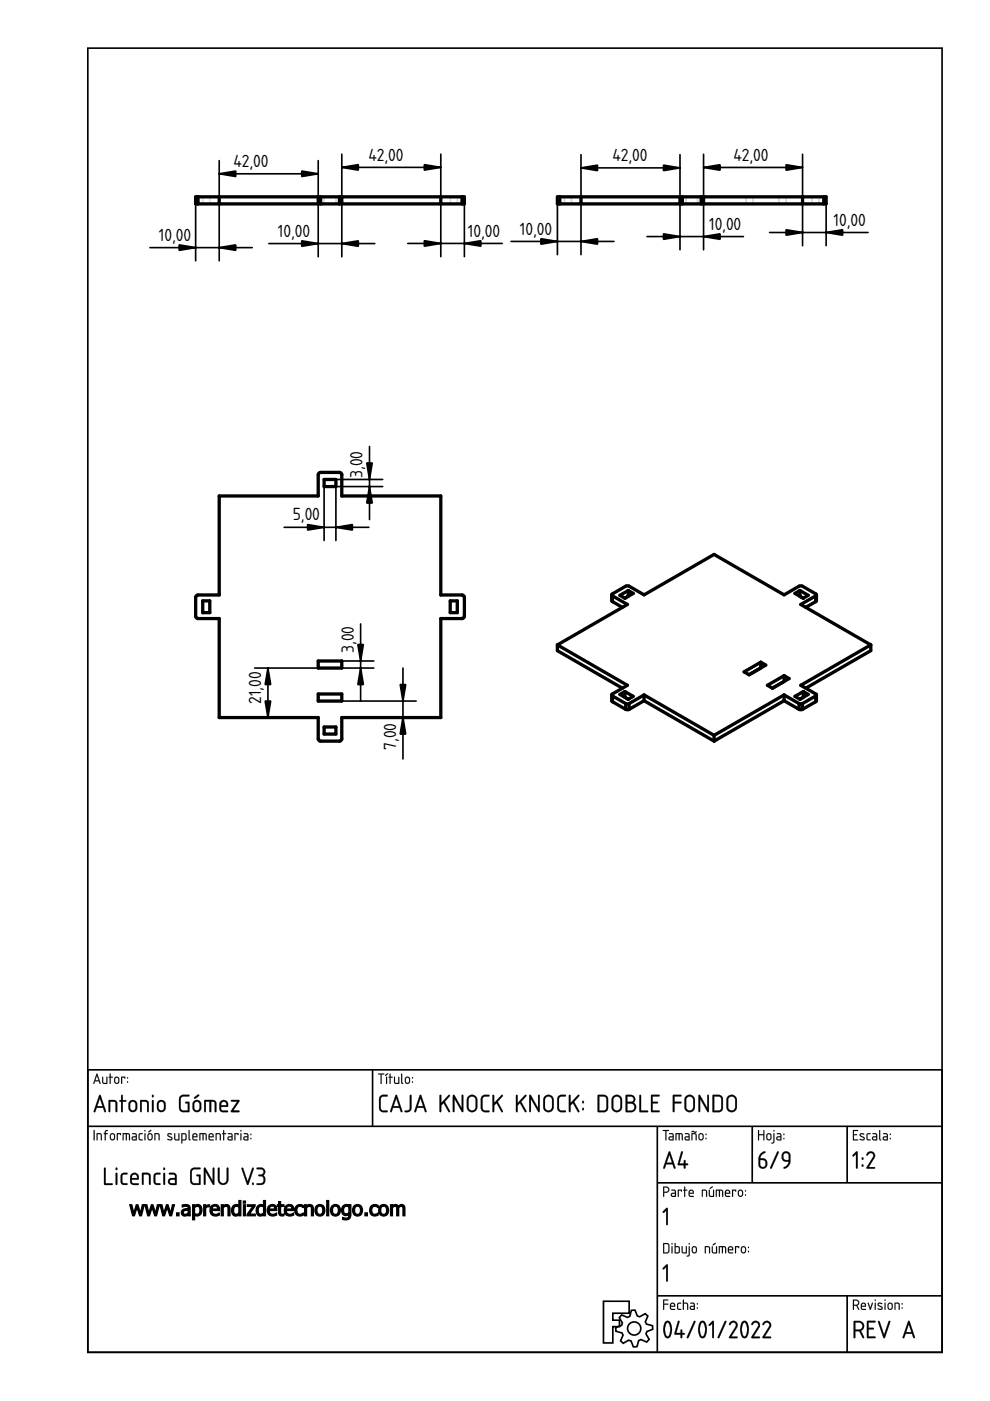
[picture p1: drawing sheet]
<svg xmlns="http://www.w3.org/2000/svg" width="210mm" height="297mm" viewBox="0 0 210 297" stroke-linecap="round" stroke-linejoin="round" font-family="sans-serif">
<defs><g id="words">
<g font-size="3.5">
<text x="49.5" y="35.4">42,00</text>
<text x="78.1" y="34">42,00</text>
<text x="129.9" y="34.1">42,00</text>
<text x="155.5" y="34.1">42,00</text>
<text x="176.8" y="47.8">10,00</text>
<text x="33.7" y="51">10,00</text>
<text x="58.9" y="50.2">10,00</text>
<text x="99.2" y="50.2">10,00</text>
<text x="110.2" y="49.7">10,00</text>
<text x="150.3" y="48.7">10,00</text>
<text x="76.9" y="101.3" transform="rotate(-90 76.9 101.3)">3,00</text>
<text x="62.1" y="110.4">5,00</text>
<text x="75" y="138.5" transform="rotate(-90 75 138.5)">3,00</text>
<text x="55.4" y="149.2" transform="rotate(-90 55.4 149.2)">21,00</text>
<text x="84" y="159" transform="rotate(-90 84 159)">7,00</text>
</g>
</g></defs>
<g fill="none" stroke="#000" stroke-width=".35">
<path d="M18.6 10.2h181.1v276.5h-181.1zM18.6 226.8h181.1v59.9h-181.1zM18.6 238.8h181.1M79 226.8v12M139.4 238.8v47.9M159.5 238.8v12M179.6 238.8v12M139.4 250.8h60.3M127.9 275.9h5.5v2.5h-3.5v1.5h1.4v1.4h-1.4v3.4h-2zM131.8 278.8l1.2 .5 .5-.2 .4-1.3h.7l.5 1.2 .5 .2 1.2-.7 .6 .5-.6 1.2 .3 .5 1.3 .4v.7l-1.3 .5-.1 .5 .6 1.2-.5 .5-1.2-.5-.5 .2-.3 1.3-.8 .1-.5-1.3-.5-.2-1.2 .7-.5-.5 .5-1.2-.2-.5-1.3-.3-.1-.8 1.3-.5 .2-.5-.7-1.1zM139.4 274.7h60.3M179.6 274.7v12"/>
<circle cx="134.5" cy="281.7" r="1.4"/>
</g>
<g fill="#000">
<path d="M141.2 256.2l.2-.1 .2 .2v3.2l-.2 .3-.2-.3v-2.8l-.5 .4-.2-.1zM141.2 268.1h.2l.2 .2v3.2l-.2 .2-.2-.2v-2.9l-.5 .5-.2-.1z"/>
<path d="M20.5 227.6l.2 .1 .6 2-.1 .1-.2-.5h-.9l-.1 .5-.2-.1zM20.5 227.6l-.7 2.1h.2l.1-.5h.9l.2 .6 .1-.1-.7-2zM20.5 228.1l-.3 1h.7zM20.6 228l.3 1.1h-.7zM21.7 228.3l.2 .1v1.1l.6 .1v-1.2l.3-.1-.1 1.5h-.6l-.3-.1zM21.7 228.3l.1 1.4 .9 .1v-1.5l-.1 .1v1.2h-.5l-.2-.1v-1.1zM23.3 227.6l.2 .1v.6l.4 .1-.4 .1v1.2l-.1 .1-.2-.1 .1-1.2-.3-.1 .3-.1zM23.3 227.6v.7l-.3 .1 .3 .1 .1 1.3 .1-1.3 .4-.1-.4-.1v-.6zM24.5 228.6v.8l.3 .2 .2-.2v-.7l-.1-.2zM24.5 228.5h.4l.2 .2v.7l-.2 .2-.5-.2zM24.4 228.4l.5-.1 .4 .3v.8l-.3 .4h-.5l-.3-.4v-.8zM24.4 228.4l-.2 .2v.7a.54 .54 0 0 0 .5 .5 .54 .54 0 0 0 .6-.5l-.2-.9-.4-.1zM25.7 228.3l.9 .1-.1 .3-.2-.2h-.4v1.2l-.1 .1-.1-.1zM25.7 228.3l.1 1.5 .1-1.3h.5l.1 .2v-.3zM27 229.3h.1v.2h-.1zM27 229.3v.2h.1v-.2zM27 228.4h.1v.3h-.1zM27 228.4v.2h.1v-.2z"/>
<path d="M20.5 227.6l.2 .1 .6 2-.1 .1-.2-.5h-.9l-.2 .5-.1-.1zM20.6 228.1l-.4 1h.7zM21.7 228.3l.2 .1v1.1l.2 .1h.5v-1.2l.1-.1v1.5l-.9-.1zM23.3 227.6l.2 .1v.6l.4 .1-.4 .1-.1 1.3-.1-1.3-.3-.1 .3-.1zM24.5 228.6l-.1 .7a.34 .34 0 0 0 .4 .3 .34 .34 0 0 0 .3-.4l-.1-.6zM24.4 228.4l.6-.1a.92 .92 0 0 1-.1 1.5h-.4a.95 .95 0 0 1-.1-1.4zM25.7 228.3l.9 .1-.1 .3-.2-.2h-.4l-.1 1.3zM27 229.3h.1v.2h-.1zM27 228.4h.1v.3h-.1z"/>
<path d="M21.1 232.1l.3 .2 1.1 3.2-.2 .3-.2-.1-.2-.8h-1.4l-.3 .9h-.3l-.1-.2zM21.1 232.2l-1.2 3.4 .2 .2 .1-.1 .3-.8h1.4l.4 .9 .1-.3-1.1-3.2zM21.1 232.9l-.5 1.6h1.1zM21.2 232.8l.6 1.8h-1.2zM23 233.2h1.1l.6 .2a3.5 3.5 0 0 1 .1 2.3h-.3v-.1l-.1-1.9-1-.1v2l-.1 .2h-.3zM23.1 233.3v2.4l.2-.1v-2h.9l.3 .2v1.8l.2 .2 .1-.2v-1.3a.8 .8 0 0 0-.7-1.1zM25.7 232.2h.3l.1 .1-.1 .9h.6l.2 .2-.2 .2h-.6l.1 2-.2 .2-.3-.2 .1-2h-.4v-.2v-.1l.4-.1zM25.7 232.2v1.1l-.4 .1 .4 .2v2l.2 .2 .1-.2v-2l.8-.2-.2-.1h-.6v-1zM27.8 233.7l-.2 .3v.9l.3 .4a.56 .56 0 0 0 .8-.5v-.8l-.2-.3-.3-.1zM27.8 233.7l.5-.1 .4 .2 .1 1-.3 .5a.57 .57 0 0 1-.9-.4v-.9zM27.6 233.4a.92 .92 0 0 1 1.5 .6 1.53 1.53 0 0 1-.3 1.6l-.6 .2-.7-.2a1.8 1.8 0 0 1 .1-2.2zM27.6 233.4l-.3 .7a1.39 1.39 0 0 0 .4 1.6 .9 .9 0 0 0 1.4-.8l-.1-1-.2-.4-.7-.3zM29.7 233.2h1.1l.6 .2a3.5 3.5 0 0 1 .1 2.3h-.3v-.1l-.1-1.9-1-.1v2l-.1 .2h-.3zM29.8 233.3v2.4l.2-.1v-2h.8l.4 .2v1.8l.2 .2 .1-.2v-1.3a.8 .8 0 0 0-.7-1.1zM32.2 233.3h.4v.1v2.2l-.2 .2-.2-.2zM32.3 233.3l-.1 2.3 .2 .2 .2-.2v-2.2zM32.2 232.4a.26 .26 0 0 1 .5 0 .26 .26 0 0 1-.5 0zM32.3 232.2v.4h.2v-.4zM33.8 233.7l-.1 .3v.9l.2 .4a.56 .56 0 0 0 .8-.5v-.8l-.1-.3-.4-.1zM33.8 233.7l.5-.1 .4 .2 .1 1-.3 .5a.57 .57 0 0 1-.9-.4v-.9zM33.6 233.4a.92 .92 0 0 1 1.5 .6 1.53 1.53 0 0 1-.3 1.6l-.6 .2-.6-.2a1.8 1.8 0 0 1 0-2.2zM33.6 233.4l-.3 .7a1.39 1.39 0 0 0 .5 1.6 .9 .9 0 0 0 1.3-.8v-1l-.3-.4-.6-.3zM38.2 232.4a1.89 1.89 0 0 1 1.8-.3h.1v.3l-1.3 .1-.4 .3-.1 2 .3 .6h1.2v-1.5l-.4 .1-.2-.2 .2-.2h.8v2l-.2 .2h-1.4l-.5-.4-.2-2.4zM38.3 232.4l-.3 .6 .1 2.4 .5 .3h1.5v-2l-.7-.1-.1 .2 .5 .1v1.6l-1.2-.1-.3-.4v-1.9l.3-.6 1.4-.1h.1v-.2l-1.2-.1zM41.2 232.6l.8-.6 .2 .1v.2l-.8 .7-.2-.1zM41.2 232.6v.3h.2l.8-.6v-.2h-.2zM41.4 233.7l-.2 .3v.9l.2 .4a.56 .56 0 0 0 .9-.5v-.8l-.2-.3-.3-.1zM41.4 233.7l.5-.1 .4 .2v1l-.2 .5a.57 .57 0 0 1-1-.4l.1-.9zM41.1 233.4h.1a.92 .92 0 0 1 1.5 .6 1.53 1.53 0 0 1-.3 1.6l-.7 .2-.6-.2a1.8 1.8 0 0 1 0-2.2zM41.2 233.4l-.4 .7a1.39 1.39 0 0 0 .5 1.6 .9 .9 0 0 0 1.3-.8v-1l-.2-.4-.7-.3zM43.3 233.2h1.8l.5 .2a2.98 2.98 0 0 1 .3 2.4h-.4v-.2l-.1-1.9-.6-.1v2l-.2 .2-.2-.2v-2h-.8l.1 2-.1 .2h-.3zM43.4 233.3l-.1 2.4 .3-.1v-2.1h.8l.1 2.2h.2v-.1v-2.1l.6 .1 .2 .2v1.8l.2 .2 .2-.2v-1.3a.81 .81 0 0 0-.8-1.1zM47 233.8l-.1 .5h1.1a.56 .56 0 0 0-.3-.6 .56 .56 0 0 0-.7 .1zM47 233.8l.3-.2 .5 .1 .2 .7h-1.1zM46.8 233.4a.94 .94 0 0 1 1.3 0 .94 .94 0 0 1 .1 1.3h-1.3l.2 .7h1l.3 .2-.3 .2h-.9a.91 .91 0 0 1-.7-1.2 1.07 1.07 0 0 1 .3-1.1zM46.8 233.5a2.2 2.2 0 0 0-.1 2.1l.5 .2h.9l.2-.2-.2-.1-1.1-.1-.2-.4v-.3l1.5-.1v-.7l-.2-.4-.7-.3zM49 233.2h1.7l.1 .3-1.3 1.9h1.1l.2 .1v.3h-1.8v-.3l1.3-1.9h-1.2l-.1-.1zM49 233.3l.1 .3h1.2l-1.3 1.9v.2h1.7l-.1-.2h-1.2l1.3-2v-.2z"/>
<path d="M21.1 232.2l.2 .1 1.1 3.2-.1 .3-.4-.9h-1.4l-.3 .9-.3-.2zM21.2 232.9l-.6 1.6h1.1zM23.1 233.3a1.46 1.46 0 0 1 1.7 .4l.1 1.9-.2 .2-.2-.2v-1.8l-.3-.2h-.8v2l-.2 .2a3.9 3.9 0 0 1-.1-2.5zM25.7 232.2h.3v.1v.9h.6l.2 .2-.2 .2h-.6v2l-.1 .2-.2-.2v-2l-.4-.2 .4-.2zM27.8 233.7l-.2 .3v.9a.57 .57 0 0 0 .6 .5 .57 .57 0 0 0 .5-.6v-.8l-.2-.3-.3-.1zM27.6 233.4a.93 .93 0 0 1 1.5 .6 1.5 1.5 0 0 1-.3 1.6 .93 .93 0 0 1-1 .1 .93 .93 0 0 1-.6-.8l.1-1.1zM29.7 233.3a1.46 1.46 0 0 1 1.8 .4v1.9l-.1 .2-.2-.2v-1.8l-.4-.2h-.7v2l-.2 .2a3.9 3.9 0 0 1-.2-2.5zM32.3 233.3h.2l.1 .1v2.2l-.2 .2-.2-.2zM32.2 232.4a.25 .25 0 0 1 .5 0 .25 .25 0 0 1-.5 0zM33.8 233.7l-.2 .3v.9a.57 .57 0 0 0 .6 .5 .57 .57 0 0 0 .6-.6l-.1-.8-.1-.3-.4-.1zM33.6 233.4a.93 .93 0 0 1 1.5 .6 1.5 1.5 0 0 1-.3 1.6 .93 .93 0 0 1-1 .1 .93 .93 0 0 1-.5-.8v-1.1zM38.2 232.4a1.86 1.86 0 0 1 1.8-.3l.1 .1v.2l-1.3 .1-.4 .3-.1 2 .3 .6h1.2v-1.5h-.4l-.1-.1 .1-.2 .7 .1 .1 1.9-.2 .2h-1.4l-.5-.4-.1-2.4zM41.2 232.6l.8-.5h.2v.2l-.8 .6h-.2zM41.4 233.7l-.2 .3v.9a.57 .57 0 0 0 .6 .5 .57 .57 0 0 0 .5-.6v-.8l-.2-.3-.3-.1zM41.2 233.4a.93 .93 0 0 1 1.5 .6 1.5 1.5 0 0 1-.3 1.6 .93 .93 0 0 1-1 .1 .93 .93 0 0 1-.6-.8l.1-1.1zM43.4 233.2h1.7a.84 .84 0 0 1 .8 1.1v1.3l-.2 .2-.2-.2v-1.8l-.2-.2h-.5v2l-.1 .1h-.3v-2.1h-.8v2v.1l-.3 .1zM47 233.8l-.1 .5h1.1a.58 .58 0 0 0-.3-.6 .58 .58 0 0 0-.7 .1zM46.8 233.5a.92 .92 0 0 1 1.3 0 .92 .92 0 0 1 .1 1.2h-1.3l.1 .7 1.1 .1 .3 .1-.3 .2h-.9a.89 .89 0 0 1-.7-1.2 1.14 1.14 0 0 1 .3-1.1zM49 233.3h1.7l.1 .2-1.3 1.9h1.1l.1 .1v.3h-1.7v-.3l1.3-1.9h-1.2l-.1-.1z"/>
<path d="M80.2 227.6h1.2l.1 .1-.6 .1v1.9l-.1 .1-.1-.1v-1.9h-.5zM80.2 227.6v.2h.5l.1 2 .1-2 .6-.1zM81.7 227.9l.6-.3v.1l-.5 .4h-.2zM81.7 227.9v.2h.1l.4-.5zM81.9 228.3l.2 .1v1.3l-.1 .1-.2-.1zM81.9 228.3l.1 1.5 .1-1.4zM82.6 227.6l.2 .1v.6l.5 .1-.5 .1v1.2l-.1 .1-.1-.1v-1.2l-.2-.1 .2-.1zM82.6 227.6v.7l-.2 .1 .2 .1 .1 1.3 .1-1.3 .5-.1-.5-.1v-.6zM83.6 228.3l.2 .1v1.1l.6 .1v-1.2l.2-.1v1.5h-.6l-.4-.1zM83.6 228.3l.1 1.4 .9 .1v-1.5l-.1 .1v1.2h-.5l-.2-.1-.1-1.1zM85.1 227.6l.2 .1v1.7l.2 .3-.1 .1-.4-.3zM85.1 227.6v1.9v.2l.3 .1-.1-2.1zM86.2 228.6l-.1 .8 .4 .2 .2-.2v-.7l-.2-.2zM86.2 228.5h.3l.2 .2v.7l-.2 .2-.4-.2zM86 228.4l.5-.1 .4 .3v.8l-.3 .4h-.4l-.4-.4v-.8zM86 228.4l-.1 .2v.7a.54 .54 0 0 0 .5 .5 .54 .54 0 0 0 .5-.5l-.1-.9-.4-.1zM87.4 229.3h.1v.2h-.1zM87.4 229.3v.2h.1v-.2zM87.4 228.4h.2v.3h-.2zM87.4 228.4v.2h.1v-.2z"/>
<path d="M80.2 227.6l1.3 .1-.6 .1-.1 2-.1-2h-.5zM81.7 227.9l.6-.3-.5 .5h-.1zM81.9 228.3l.2 .1-.1 1.4zM82.6 227.6l.2 .1v.6l.5 .1-.5 .1-.1 1.3-.1-1.3-.2-.1 .2-.1zM83.6 228.3l.2 .1v1.1l.2 .1h.4v-1.2l.2-.1v1.5l-.9-.1zM85.1 227.6l.2 .1v1.7l.2 .3-.1 .1-.4-.3zM86.2 228.6l-.2 .7a.34 .34 0 0 0 .4 .3 .34 .34 0 0 0 .3-.4l-.1-.6zM86 228.4l.7-.1a.92 .92 0 0 1-.1 1.5h-.4a.95 .95 0 0 1-.2-1.4zM87.4 229.3h.1v.2h-.1zM87.4 228.4h.1v.3h-.1z"/>
<path d="M80.7 232.4a1.48 1.48 0 0 1 1.5-.1l-.2 .2-1 .1-.3 .4 .1 2.2 .4 .3h1l-.2 .3h-1l-.5-.5-.1-2.3zM83.9 232.2l.3 .1 1.1 3.2-.2 .3-.4-.9h-1.4l-.3 .9-.3-.2zM84 232.9l-.6 1.6h1.2zM86.9 232.2h.3v.1v2.6a.91 .91 0 0 1-.5 .8 .91 .91 0 0 1-.9-.1v-.1l.8-.1 .3-.3zM89 232.2l.3 .1 1.1 3.2-.1 .3-.5-.9h-1.3l-.4 .9-.3-.2zM89.1 232.9l-.5 1.6h1.1zM93.2 232.2l.4 .1v1.6l1.5-1.7h.3l-.1 .3-1 1.1 1.1 1.9a.18 .18 0 0 1-.1 .3 .18 .18 0 0 1-.2-.1l-1.1-1.8-.4 .5-.1 1.3h-.3zM96.1 232.2h.3l1.5 2.7v-2.6v-.1h.3v3.5h-.3l-1.5-2.7v2.6l-.1 .1h-.2zM99.6 232.7l-.3 .5v1.6a.75 .75 0 0 0 .8 .6 .75 .75 0 0 0 .7-.7v-1.5a.76 .76 0 0 0-.4-.7 .76 .76 0 0 0-.8 .2zM99.3 232.4a1.11 1.11 0 0 1 1.2-.2 1.11 1.11 0 0 1 .7 1v1.5a1.11 1.11 0 0 1-1.1 1.1 1.11 1.11 0 0 1-1.1-1v-1.9zM102.2 232.4a1.48 1.48 0 0 1 1.6-.1l-.2 .2-1 .1-.3 .4 .1 2.2 .4 .3h1l-.2 .3h-1l-.6-.5v-2.3zM104.5 232.2l.3 .1v1.6l1.5-1.7h.3l-.1 .3-1 1.1 1.1 1.9a.18 .18 0 0 1 0 .3 .18 .18 0 0 1-.3-.1l-1-1.8-.5 .5-.1 1.3h-.2zM109.4 232.2l.4 .1v1.6l1.5-1.7h.3l-.1 .3-1 1.1 1.1 1.9a.18 .18 0 0 1-.1 .3 .18 .18 0 0 1-.2-.1l-1.1-1.8-.4 .5-.1 1.3h-.3zM112.3 232.2h.3l1.5 2.7v-2.6v-.1h.3v3.5h-.3l-1.5-2.7v2.6l-.1 .1h-.2zM115.8 232.7l-.3 .5v1.6a.75 .75 0 0 0 .8 .6 .75 .75 0 0 0 .7-.7v-1.5a.76 .76 0 0 0-.4-.7 .76 .76 0 0 0-.8 .2zM115.5 232.4a1.11 1.11 0 0 1 1.2-.2 1.11 1.11 0 0 1 .7 1v1.5a1.11 1.11 0 0 1-1.1 1.1 1.11 1.11 0 0 1-1.1-1v-1.9zM118.4 232.4a1.48 1.48 0 0 1 1.6-.1l-.2 .2-1 .1-.3 .4 .1 2.2 .4 .3h1l-.2 .3h-1l-.6-.5v-2.3zM120.7 232.2l.3 .1v1.6l1.5-1.7h.3l-.1 .3-1 1.1 1.1 1.9a.18 .18 0 0 1 0 .3 .18 .18 0 0 1-.3-.1l-1-1.8-.5 .5-.1 1.3h-.2zM123.5 234.9h.3v.4h-.3zM123.5 233.5h.3v.4h-.3zM127.1 232.5v3l1.2-.1 .3-.5-.1-2.1-.3-.3zM126.8 232.2h1.5l.5 .4 .1 2.4-.1 .4-.3 .3-1.8 .1zM130.3 232.7l-.3 .5v1.6a.75 .75 0 0 0 .8 .6 .75 .75 0 0 0 .7-.7v-1.5a.76 .76 0 0 0-.4-.7 .76 .76 0 0 0-.8 .2zM130 232.4a1.11 1.11 0 0 1 1.2-.2 1.11 1.11 0 0 1 .7 1v1.5a1.11 1.11 0 0 1-1.1 1.1 1.11 1.11 0 0 1-1.1-1v-1.9zM132.7 232.2l.9-.1a.93 .93 0 0 1 1 .6 .93 .93 0 0 1-.3 1.1 1.1 1.1 0 0 1 .6 1.2 1.1 1.1 0 0 1-1 .8h-1.2zM133 234v1.5h.8a.74 .74 0 0 0 .7-.8 .74 .74 0 0 0-.7-.7zM133 232.5v1.1h.8a.56 .56 0 0 0 .5-.6 .56 .56 0 0 0-.5-.5zM135.6 232.2h.3v.1v3.2h1.3h.2v.3h-1.8zM138.1 232.2h1.7v.2l-.1 .1h-1.3v1.1h.9l.2 .2-.2 .1h-.9v1.5h1.3l.1 .1v.3h-1.7zM142.7 232.2l1.6-.1 .2 .2-.2 .2h-1.3v1.1h1.3l.2 .2-.2 .1h-1.3v1.7l-.2 .2-.1-.2zM145.7 232.7l-.2 .5v1.6a.75 .75 0 0 0 .8 .6 .75 .75 0 0 0 .7-.7v-1.5a.76 .76 0 0 0-.5-.7 .76 .76 0 0 0-.8 .2zM145.4 232.4a1.11 1.11 0 0 1 1.2-.2 1.11 1.11 0 0 1 .7 1v1.5a1.11 1.11 0 0 1-1 1.1 1.11 1.11 0 0 1-1.2-1l.1-1.9zM148.1 232.2h.3l1.6 2.7v-2.6v-.1h.3v3.5h-.3l-1.6-2.7v2.6v.1h-.3zM151.4 232.5v3l1.2-.1 .3-.5v-2.1l-.4-.3zM151.1 232.2h1.5l.6 .4 .1 2.4-.1 .4-.4 .3-1.7 .1zM154.6 232.7l-.2 .5v1.6a.75 .75 0 0 0 .8 .6 .75 .75 0 0 0 .7-.7v-1.5a.76 .76 0 0 0-.5-.7 .76 .76 0 0 0-.8 .2zM154.3 232.4a1.11 1.11 0 0 1 1.2-.2 1.11 1.11 0 0 1 .7 1v1.5a1.11 1.11 0 0 1-1 1.1 1.11 1.11 0 0 1-1.2-1l.1-1.9z"/>
<path d="M80.6 232.3l.4-.2h1.2v.4l-1.3 .2-.1 2.2 .1 .4 1.3 .2v.3h-1.2l-.6-.5-.1-2.3zM80.7 232.4l-.3 .6 .1 2.3 .5 .4 1 .1 .2-.3h-1l-.4-.3-.1-2.2 .3-.5h1l.2-.2a1.5 1.5 0 0 0-1.5 .1zM83.9 232.1l.3 .2 1.1 3.2-.2 .3-.2-.1-.2-.8h-1.4l-.3 .9h-.3v-.2zM83.9 232.2l-1.2 3.4 .2 .2 .2-.1 .2-.8h1.4l.4 .9 .2-.3-1.1-3.2zM84 232.9l-.6 1.6h1.2zM84 232.8l.6 1.8h-1.2zM86.9 232.2h.3l.1 .1v2.6a.93 .93 0 0 1-.6 .8 .93 .93 0 0 1-.9-.1l.2-.2a.64 .64 0 0 0 .9-.5zM87 232.2l-.1 2.9-.3 .3-.8 .2a.9 .9 0 0 0 1.4-.7v-2.6zM89 232.1l.3 .2 1.1 3.2-.1 .3-.2-.1-.3-.8h-1.3l-.4 .9h-.2l-.1-.2zM89.1 232.2l-1.2 3.4 .1 .2 .2-.1 .2-.8h1.4l.5 .9 .1-.3-1.1-3.2zM89.1 232.9l-.5 1.6h1.1zM89.1 232.8l.6 1.8h-1.2zM93.2 232.2h.3l.1 .1v1.6l1.5-1.7a.21 .21 0 0 1 .3 0 .21 .21 0 0 1-.1 .3l-1 1.1 1.1 2.1-.2 .1-.1-.1-1.1-1.8-.4 .5v1.2l-.2 .2-.2-.2zM93.3 232.2v3.5h.2v-.1v-1.2l.6-.6 1 1.9 .2 .1 .1-.2-1.1-2 1-1.1 .1-.3h-.3l-1.6 1.7v-1.6zM96 232.2h.4l1.5 2.7v-2.6v-.2h.3v3.7l-.3-.1-1.5-2.7v2.6l-.1 .2h-.3zM96.1 232.2v3.5l.2-.1v-2.7l1.6 2.7 .3 .1v-3.5l-.3 .1v2.7l-1.5-2.8zM99.6 232.7l-.2 .5v1.7l.2 .4 .7 .1 .3-.1 .2-.4v-1.9l-.2-.3-.4-.2zM99.6 232.6v.1a.76 .76 0 0 1 .8-.2 .76 .76 0 0 1 .5 .7v1.5a.78 .78 0 0 1-.8 .8 .78 .78 0 0 1-.8-.7v-1.6zM99.3 232.4a1.14 1.14 0 0 1 1.2-.2 1.14 1.14 0 0 1 .7 1v1.5a1.14 1.14 0 0 1-1.1 1.1 1.14 1.14 0 0 1-1.1-1v-1.9zM99.3 232.5l-.3 .7v1.6l.3 .7a1.2 1.2 0 0 0 1.6 0l.3-.8v-1.5l-.2-.5-.6-.5h-.6zM102.2 232.3l.4-.2h1.2v.4l-1.3 .2-.2 2.2 .2 .4 1.3 .2v.3h-1.2l-.6-.5-.1-2.3zM102.3 232.4l-.3 .6 .1 2.3 .5 .4 1 .1 .1-.3h-.9l-.4-.3-.1-2.2 .3-.5h1l.2-.2a1.5 1.5 0 0 0-1.5 .1zM104.4 232.2h.3l.1 .1v1.6l1.5-1.7a.21 .21 0 0 1 .3 0 .21 .21 0 0 1 0 .3l-1.1 1.1 1.1 2.1-.2 .1-.1-.1-1-1.8-.5 .5v1.2l-.2 .2-.2-.2zM104.5 232.2v3.5h.2v-.1v-1.2l.6-.6 1 1.9 .2 .1 .1-.2-1.1-2 1-1.1 .1-.3h-.3l-1.6 1.7v-1.6zM109.4 232.2h.3l.1 .1v1.6l1.5-1.7a.21 .21 0 0 1 .3 0 .21 .21 0 0 1-.1 .3l-1 1.1 1.1 2.1-.2 .1-.1-.1-1.1-1.8-.4 .5v1.2l-.2 .2-.2-.2zM109.5 232.2v3.5h.2v-.1v-1.2l.6-.6 1 1.9 .2 .1 .1-.2-1.1-2 1-1.1 .1-.3h-.3l-1.6 1.7v-1.6zM112.2 232.2h.4l1.5 2.7v-2.6v-.2h.3v3.7l-.3-.1-1.5-2.7v2.6l-.1 .2h-.3zM112.3 232.2v3.5l.2-.1v-2.7l1.6 2.7 .3 .1v-3.5l-.3 .1v2.7l-1.5-2.8zM115.8 232.7l-.2 .5v1.7l.2 .4 .7 .1 .3-.1 .2-.4v-1.9l-.2-.3-.4-.2zM115.8 232.6v.1a.76 .76 0 0 1 .8-.2 .76 .76 0 0 1 .5 .7v1.5a.78 .78 0 0 1-.8 .8 .78 .78 0 0 1-.8-.7v-1.6zM115.5 232.4a1.12 1.12 0 0 1 1.2-.2 1.12 1.12 0 0 1 .7 1v1.5a1.14 1.14 0 0 1-1.1 1.1 1.14 1.14 0 0 1-1.1-1v-1.9zM115.5 232.5l-.3 .7v1.6l.3 .7a1.2 1.2 0 0 0 1.6 0l.3-.8v-1.5l-.2-.5-.6-.5h-.6zM118.4 232.3l.4-.2h1.2v.4l-1.3 .2-.2 2.2 .2 .4 1.3 .2v.3h-1.2l-.6-.5-.1-2.3zM118.5 232.4l-.3 .6 .1 2.3 .5 .4 1 .1 .1-.3h-.9l-.4-.3-.1-2.2 .3-.5h1l.2-.2a1.5 1.5 0 0 0-1.5 .1zM120.6 232.2h.3l.1 .1v1.6l1.5-1.7a.21 .21 0 0 1 .3 0 .21 .21 0 0 1 0 .3l-1.1 1.1 1.1 2.1-.2 .1-.1-.1-1-1.8-.5 .5v1.2l-.2 .2-.2-.2zM120.7 232.2v3.5h.2l.1-.1v-1.2l.5-.6 1 1.9 .2 .1 .1-.2-1.1-2 1-1.1 .1-.3h-.3l-1.6 1.7v-1.6zM123.5 234.9l.3 .1-.1 .4-.3-.1zM123.5 235v.3h.2v-.3zM123.4 233.7a.26 .26 0 0 1 .5 0 .26 .26 0 0 1-.5 0zM123.5 233.5v.3h.2v-.3zM127.1 232.5v3l1.2-.1 .2-.5v-2.1l-.4-.3zM127 232.5h1.2l.3 .3v2.4a1.69 1.69 0 0 1-1.5 .3zM126.7 232.2l1.6-.1 .5 .5 .2 2.4-.2 .4-.3 .3-.4 .1h-1.4zM126.8 232.2v3.5l1.5 .1 .6-.6v-2.4l-.6-.6zM130.3 232.7l-.2 .5v1.7l.2 .4 .6 .1 .4-.1 .2-.4v-1.9l-.2-.3-.4-.2zM130.3 232.6v.1a.76 .76 0 0 1 .8-.2 .76 .76 0 0 1 .5 .7v1.5a.78 .78 0 0 1-.8 .8 .78 .78 0 0 1-.8-.7v-1.6zM130 232.4a1.12 1.12 0 0 1 1.2-.2 1.12 1.12 0 0 1 .7 1v1.5a1.14 1.14 0 0 1-1.1 1.1 1.14 1.14 0 0 1-1.2-1l.1-1.9zM130 232.5l-.3 .7v1.6l.3 .7a1.2 1.2 0 0 0 1.6 0l.3-.8v-1.5l-.2-.5-.6-.5h-.6zM132.7 232.1h.9a.93 .93 0 0 1 1 .6 .93 .93 0 0 1-.3 1.1 1.1 1.1 0 0 1 .6 1.2 1.1 1.1 0 0 1-1 .8h-1.2l-.1-3.4zM132.7 232.2v3.5l1.2 .1a1.08 1.08 0 0 0 .9-.9 1.08 1.08 0 0 0-.5-1.1v-.1a.89 .89 0 0 0 0-1.4l-.4-.1zM133 234v1.5l.8-.1a.72 .72 0 0 0 .7-.7 .72 .72 0 0 0-.7-.7zM133 234h1l.3 .2a.75 .75 0 0 1 .2 .8 .75 .75 0 0 1-.7 .5h-.8zM133 232.5v1.1h.8a.53 .53 0 0 0 .5-.6 .53 .53 0 0 0-.5-.5zM133 232.5h.8a.58 .58 0 0 1 .6 .5 .58 .58 0 0 1-.6 .6h-.8zM135.6 232.2h.3v.1v3.2l1.3-.1 .2 .1v.3h-1.8zM135.6 232.2v3.5h1.7v-.2h-.1h-1.3v-3.2zM138.1 232.1h1.7v.3l-.1 .1h-1.3v1.1h.9l.2 .2-.2 .2-.9-.1v1.5h1.3l.1 .1v.3h-1.8zM138.1 232.2v3.5h1.7l-.1-.2h-1.3v-1.6h.9l.2-.1-.2-.2h-.9v-1.2h1.3l.1-.2zM142.7 232.1h1.6l.2 .2-.2 .2h-1.3v1.1h1.3l.2 .2-.2 .2-1.3-.1v1.7l-.2 .2-.2-.2zM142.7 232.2v3.4l.1 .2 .2-.2v-1.7h1.3l.2-.1-.2-.2h-1.3v-1.2h1.3l.2-.1-.2-.2zM145.7 232.7l-.2 .5v1.7l.2 .4 .7 .1 .3-.1 .2-.4v-1.9l-.2-.3-.3-.2zM145.7 232.6v.1a.76 .76 0 0 1 .9-.2 .76 .76 0 0 1 .4 .7v1.5a.78 .78 0 0 1-.7 .8 .78 .78 0 0 1-.8-.7v-1.6zM145.4 232.4a1.12 1.12 0 0 1 1.3-.2 1.12 1.12 0 0 1 .7 1v1.5a1.14 1.14 0 0 1-1.1 1.1 1.14 1.14 0 0 1-1.2-1v-1.9zM145.5 232.5l-.4 .7v1.6l.3 .7a1.2 1.2 0 0 0 1.6 0l.3-.8v-1.5l-.1-.5-.7-.5h-.6zM148.1 232.2h.4l1.5 2.7-.1-2.6 .1-.2h.3v3.7l-.4-.1-1.4-2.7v2.6l-.1 .2h-.3zM148.1 232.2v3.5l.3-.1v-2.7l1.6 2.7 .2 .1v-3.5l-.2 .1v2.7l-1.6-2.8zM151.4 232.5v3l1.2-.1 .3-.5v-2.1l-.4-.3zM151.4 232.5h1.1l.4 .3v2.4a1.69 1.69 0 0 1-1.5 .3zM151.1 232.2l1.5-.1 .6 .5 .1 2.4-.1 .4-.4 .3-.4 .1h-1.3zM151.1 232.2v3.5l1.5 .1 .6-.6v-2.4l-.6-.6zM154.6 232.7l-.2 .5v1.7l.2 .4 .7 .1 .3-.1 .2-.4v-1.9l-.2-.3-.3-.2zM154.6 232.6v.1a.76 .76 0 0 1 .9-.2 .76 .76 0 0 1 .4 .7v1.5a.78 .78 0 0 1-.7 .8 .78 .78 0 0 1-.8-.7v-1.6zM154.3 232.4a1.12 1.12 0 0 1 1.3-.2 1.12 1.12 0 0 1 .7 1v1.5a1.14 1.14 0 0 1-1.1 1.1 1.14 1.14 0 0 1-1.2-1v-1.9zM154.4 232.5l-.4 .7v1.6l.4 .7a1.2 1.2 0 0 0 1.5 0l.3-.8v-1.5l-.1-.5-.7-.5h-.6z"/>
<path d="M140.5 239.6h1.2l.2 .1-.6 .1v1.9l-.1 .1-.1-.1v-1.9h-.6zM140.6 239.6v.2h.5l.1 2 .1-2 .5-.1zM142 241.2l.1 .3 .5 .1v-.5zM142 241.2l.6-.1v.5l-.6-.1zM141.9 240.3h.7l.3 .4-.1 1.1h-.6a.46 .46 0 0 1-.5-.4 .46 .46 0 0 1 .5-.5h.4v-.3l-.7-.2zM141.9 240.3v.1l.7 .2v.3h-.4a.43 .43 0 0 0-.5 .5 .43 .43 0 0 0 .5 .4h.6v-1.1l-.2-.4zM143.2 240.3h1.4l.2 .4v1.1l-.3-.1v-1.2h-.4v1.2l-.1 .1-.1-.1v-1.2h-.5v1.2l-.2 .1zM143.3 240.3v1.5l.1-.1v-1.3h.5l.1 1.4 .1-1.4 .4 .1 .1 1.2h.1a1.35 1.35 0 0 0-.2-1.4zM145.4 241.2l.1 .3 .5 .1v-.5zM145.4 241.2l.6-.1v.5l-.6-.1zM145.2 240.3h.8l.2 .4v1.1h-.7a.46 .46 0 0 1-.4-.4 .46 .46 0 0 1 .4-.5h.5v-.3l-.8-.2zM145.3 240.3v.1l.7 .2v.3h-.5a.43 .43 0 0 0-.4 .5 .43 .43 0 0 0 .4 .4h.7v-1.1l-.2-.4zM146.6 239.9l.3-.2 .8 .3-.3 .2-.5-.2-.3 .1zM146.7 239.9v.2a.43 .43 0 0 1 .7 .1l.3-.3-.3 .1-.5-.2zM146.6 240.3l.7-.1 .3 .2 .1 1.4-.2-.2-.1-1.1h-.6v1.2l-.2 .1zM146.6 240.3v1.4h.2v-1.3l.7 .2 .1 1.2 .1-.7a.7 .7 0 0 0-.2-.8 .7 .7 0 0 0-.9 0zM148.4 240.5l-.1 .9 .4 .1 .2-.1v-.7l-.1-.2zM148.4 240.5h.4l.2 .2v.7l-.3 .2-.4-.2zM148.3 240.4a.55 .55 0 0 1 .9 .3l-.1 .8-.3 .3h-.4l-.3-.6v-.6zM148.3 240.4l-.2 .2v.6a.54 .54 0 0 0 .5 .6 .54 .54 0 0 0 .6-.5l-.2-.9-.4-.1zM149.6 241.3h.2v.2h-.2zM149.6 241.3v.2h.2v-.2zM149.6 240.4h.2v.2h-.2zM149.6 240.4v.2h.2v-.2z"/>
<path d="M140.6 239.6l1.2 .1-.5 .1-.1 2-.1-2h-.5zM142 241.2l.1 .4h.5v-.5zM141.9 240.3h.7l.2 .4v1.1h-.6a.44 .44 0 0 1-.5-.4 .44 .44 0 0 1 .5-.5h.4v-.3l-.7-.2zM143.3 240.3h1.2a1.25 1.25 0 0 1 .2 1.5l-.2-1.2-.2-.1h-.2l-.1 1.3-.1-.1v-1.2h-.5v1.2l-.2 .1zM145.4 241.2l.1 .4h.5v-.5zM145.3 240.3h.7l.2 .4v1.1h-.7a.44 .44 0 0 1-.4-.4 .44 .44 0 0 1 .4-.5h.5v-.3l-.7-.2zM146.6 239.9l.3-.1a.45 .45 0 0 0 .7 .1h.1a.45 .45 0 0 1-.4 .3 .45 .45 0 0 1-.4-.2h-.3zM146.6 240.3a.72 .72 0 0 1 .9 0 .72 .72 0 0 1 .2 .8l-.1 .7-.1-1.2-.7-.1v1.2l-.2 .1zM148.4 240.5l-.1 .8a.34 .34 0 0 0 .4 .3 .34 .34 0 0 0 .3-.4l-.1-.6zM148.3 240.4l.6-.1a.92 .92 0 0 1-.1 1.5h-.4a.95 .95 0 0 1-.1-1.4zM149.6 241.3h.2v.2h-.2zM149.6 240.4h.2v.2h-.2z"/>
<path d="M19.9 239.6l.2 .1-.1 2.1-.2-.1zM20.5 240.3a.72 .72 0 0 1 .8 0 .72 .72 0 0 1 .3 .8l-.1 .7-.1-1.2-.7-.1v1.2l-.2 .1zM22.3 239.7l.5-.1v.2l-.4 .1v.3l.5 .2-.5 .1-.1 1.3-.1-1.3-.2-.2 .2-.1zM23.6 240.5l-.1 .8a.34 .34 0 0 0 .4 .3 .34 .34 0 0 0 .3-.4l-.1-.6zM23.5 240.4l.6-.1a.92 .92 0 0 1-.1 1.5h-.4a.95 .95 0 0 1-.1-1.4zM24.8 240.3h.9l-.1 .4-.2-.2h-.4l-.1 1.3zM26 240.3h1.3a1.25 1.25 0 0 1 .2 1.5l-.2-1.2-.2-.1h-.2l-.1 1.3-.1-.1v-1.2h-.5v1.2l-.2 .1zM28.2 241.2l.1 .4h.5v-.5zM28 240.3h.8l.2 .4v1.1h-.7a.44 .44 0 0 1-.4-.4 .44 .44 0 0 1 .4-.5h.5v-.3l-.8-.2zM29.5 240.4l.7-.2v.2a.45 .45 0 0 0-.5 .1 .45 .45 0 0 0-.1 .5v.5l.7 .2a.56 .56 0 0 1-.7 0 .56 .56 0 0 1-.2-.6zM30.6 240.3l.2 .1-.1 1.4zM30.6 239.7a.15 .15 0 0 1 .3 0 .15 .15 0 0 1-.3 0zM31.5 239.9l.6-.3-.5 .5h-.1zM31.6 240.5l-.1 .8a.34 .34 0 0 0 .3 .3 .34 .34 0 0 0 .4-.4l-.2-.6zM31.5 240.4l.6-.1a.92 .92 0 0 1-.1 1.5h-.4a.95 .95 0 0 1-.1-1.4zM32.8 240.3a.72 .72 0 0 1 .8 0 .72 .72 0 0 1 .2 .8l-.1 .7-.1-1.2-.7-.1v1.2l-.1 .1zM35.6 240.4a.53 .53 0 0 1 .8 .1h-.5l-.2 .1 .6 .4a.45 .45 0 0 1 .2 .7 .45 .45 0 0 1-.7 0l-.3-.1 .1-.1a.39 .39 0 0 0 .4 .1 .39 .39 0 0 0 .3-.3l-.7-.4zM37 240.3l.1 .1 .1 1 .2 .2h.4v-1.2l.2-.1v1.5l-1-.1zM38.7 240.5v1.1h.5l.1-1zM38.5 240.3a.77 .77 0 0 1 .9 .1 .77 .77 0 0 1 .2 .9l-.3 .5h-.6l-.1 .6h-.1zM40 239.6l.2 .1v1.7l.2 .3-.1 .1-.3-.3zM41.1 240.6l-.1 .3h.7l-.2-.4zM41 240.4a.55 .55 0 0 1 .7 0 .55 .55 0 0 1 .1 .7h-.8l.1 .5 .8 .1-.7 .1a.9 .9 0 0 1-.2-1.4zM42.3 240.3h1.2a1.25 1.25 0 0 1 .2 1.5l-.1-1.2-.2-.1h-.2l-.1 1.3-.2-.1v-1.2h-.4v1.2l-.2 .1zM44.5 240.6l-.1 .3h.7l-.2-.4zM44.4 240.4a.55 .55 0 0 1 .7 0 .55 .55 0 0 1 .1 .7h-.8l.1 .5 .8 .1-.7 .1a.9 .9 0 0 1-.2-1.4zM45.7 240.3a.72 .72 0 0 1 .9 0 .72 .72 0 0 1 .2 .8l-.1 .7-.1-1.2-.7-.1v1.2l-.2 .1zM47.3 239.6l.2 .1v.6l.5 .1-.5 .1-.1 1.3-.1-1.3-.2-.1 .2-.1zM48.5 241.2l.1 .4h.5v-.5zM48.4 240.3h.7l.2 .4v1.1h-.7a.44 .44 0 0 1-.4-.4 .44 .44 0 0 1 .4-.5h.5v-.3l-.7-.2zM49.7 240.3h.9l-.1 .4-.1-.2h-.5l-.1 1.3zM51 240.3l.2 .1-.1 1.4zM51 239.7a.14 .14 0 0 1 .2 0 .14 .14 0 0 1-.2 0zM51.8 241.2l.1 .4h.6v-.5zM51.7 240.3h.7l.3 .4-.1 1.1h-.6a.44 .44 0 0 1-.4-.4 .44 .44 0 0 1 .4-.5h.5l-.1-.3-.7-.2zM53.1 241.3h.2v.2h-.2zM53.1 240.4h.2v.2h-.2z"/>
<path d="M19.9 239.6l.2 .1v2l-.1 .1-.2-.1zM19.9 239.6l.1 2.2 .1-2.1zM20.5 240.3l.7-.1 .3 .2 .1 1.4-.2-.2-.1-1.1h-.6v1.2l-.2 .1zM20.5 240.3v1.4h.2v-1.3l.7 .2 .1 1.2 .1-.7a.7 .7 0 0 0-.3-.8 .7 .7 0 0 0-.8 0zM22.3 239.7l.6-.1v.2l-.4 .1-.1 .3 .5 .2-.5 .1v1.2l-.1 .1-.1-1.3-.2-.2 .2-.1zM22.3 239.7l-.1 .6h-.2l.2 .1 .1 1.4 .1-1.4h.5l-.5-.1v-.4l.4-.1v-.2zM23.6 240.5v.9l.3 .1 .2-.1v-.7l-.1-.2zM23.6 240.5h.4l.2 .2v.7l-.3 .2-.4-.2zM23.5 240.4l.5-.2 .4 .4v.8l-.4 .4h-.4l-.3-.4v-.8zM23.5 240.4l-.2 .2v.6a.54 .54 0 0 0 .5 .6 .54 .54 0 0 0 .6-.5l-.2-.9-.4-.1zM24.8 240.3h.9l-.1 .4-.2-.2h-.4v1.2l-.1 .1-.1-.1zM24.8 240.3l.1 1.5 .1-1.4h.5l.1 .3v-.4zM26 240.3h1.4l.2 .4-.1 1.1-.2-.1v-1.2h-.4v1.2l-.1 .1-.1-.1v-1.2h-.5v1.2l-.2 .1zM26.1 240.3l-.1 1.5 .2-.1v-1.3h.5l.1 1.4 .1-1.4 .4 .1 .1 1.2h.1a1.35 1.35 0 0 0-.2-1.4zM28.2 241.2l.1 .3 .5 .1v-.5zM28.2 241.2l.6-.1v.5l-.6-.1zM28 240.3h.8l.2 .4v1.1h-.7a.46 .46 0 0 1-.4-.4 .46 .46 0 0 1 .4-.5h.5v-.3l-.8-.2zM28 240.3v.1l.8 .2v.3h-.5a.43 .43 0 0 0-.4 .5 .43 .43 0 0 0 .4 .4h.7v-1.1l-.3-.4zM29.5 240.4l.3-.2 .5 .1-.6 .2a.64 .64 0 0 0-.1 .8 .64 .64 0 0 0 .6 .3l.1 .1a.57 .57 0 0 1-.7 0 .57 .57 0 0 1-.2-.6zM29.5 240.4l-.1 .3 .1 1h.8l-.6-.1a.75 .75 0 0 1 .2-1.2l.4-.1h-.5zM30.6 240.3l.3 .1v1.3l-.2 .1-.1-.1zM30.7 240.3v1.5l.1-1.4zM30.6 239.7a.15 .15 0 0 1 .3 0 .15 .15 0 0 1-.3 0zM30.7 239.6v.3h.1v-.3zM31.5 239.9l.6-.3v.1l-.5 .4h-.1zM31.5 239.9v.2h.1l.5-.5zM31.6 240.5l-.1 .9 .4 .1 .2-.1v-.7l-.2-.2zM31.6 240.5h.3l.2 .2v.7l-.2 .2-.4-.2zM31.5 240.4l.5-.2 .3 .4 .1 .8-.4 .4h-.4l-.3-.4v-.8zM31.5 240.4l-.2 .2v.6a.54 .54 0 0 0 .5 .6 .54 .54 0 0 0 .5-.5l-.1-.9-.4-.1zM32.8 240.3l.6-.1 .3 .2 .1 1.4-.2-.2v-1.1h-.7l.1 1.2-.2 .1zM32.8 240.3v1.4h.1v-1.3l.7 .2 .1 1.2 .1-.7a.7 .7 0 0 0-.2-.8 .7 .7 0 0 0-.8 0zM35.6 240.4a.53 .53 0 0 1 .9 .1h-.6l-.2 .1 .6 .4a.41 .41 0 0 1 .3 .6 .41 .41 0 0 1-.6 .2l-.5-.2v-.1l.7 .1 .1-.2-.7-.5-.1-.3zM35.6 240.4v.5l.8 .5-.2 .2-.7-.1a.73 .73 0 0 0 .9 .2l.1-.4-.8-.7 .2-.2 .5 .1v-.1l-.5-.1zM36.9 240.3l.3 .1v1l.6 .2v-1.2l.2-.1v1.5h-.6l-.4-.1zM37 240.3l.1 1.3 .9 .2v-1.5l-.2 .1v1.2h-.4l-.3-.2v-1zM38.7 240.5v1.1h.5l.1-1.1zM38.6 240.5l.7 .1-.1 1h-.6zM38.5 240.3h.8l.3 .4-.1 1-.8 .1-.2 .7-.1-.2zM38.5 240.3v2.1l.1-.1v-.5h.5a.94 .94 0 0 0 .3-1.4zM40 239.6l.2 .1v1.7l.2 .3-.1 .1-.3-.3zM40 239.6v1.9l.1 .2 .2 .1-.1-2.1zM41.1 240.6l-.1 .3h.7l-.2-.4zM41 240.6l.5-.1 .2 .4h-.7zM40.9 240.4a.56 .56 0 0 1 .8 0 .56 .56 0 0 1 .1 .7h-.8l.1 .4 .8 .2-.7 .1a.92 .92 0 0 1-.3-1.4zM41 240.4l-.2 .4 .1 .9 .9 .1v-.2h-.7l-.1-.3v-.2h.8l-.1-.7-.4-.1zM42.3 240.3h1.4l.1 .4v1.1l-.2-.1-.1-1.2h-.3v1.2l-.1 .1-.2-.1v-1.2h-.4v1.2l-.2 .1zM42.3 240.3v1.5l.2-.1v-1.3h.5l.1 1.4v-1.4l.5 .1v1.2h.2a1.35 1.35 0 0 0-.3-1.4zM44.5 240.6l-.1 .3h.7l-.2-.4zM44.5 240.6l.4-.1 .2 .4h-.7zM44.4 240.4a.56 .56 0 0 1 .8 0 .56 .56 0 0 1 0 .7h-.8l.1 .4 .8 .2-.7 .1a.92 .92 0 0 1-.2-1.4zM44.4 240.4l-.2 .4 .1 .9 1 .1v-.2h-.8l-.1-.3v-.2h.9l-.1-.7-.4-.1zM45.7 240.3l.7-.1 .3 .2 .1 1.4-.2-.2-.1-1.1h-.6v1.2l-.2 .1zM45.8 240.3v1.4h.1v-1.3l.7 .2 .1 1.2 .1-.7a.7 .7 0 0 0-.2-.8 .7 .7 0 0 0-.8 0zM47.3 239.6l.2 .1v.6l.5 .1-.5 .1v1.2l-.1 .1-.1-.1v-1.2l-.2-.1 .2-.1zM47.4 239.6l-.1 .7-.2 .1h.2l.1 1.4 .1-1.4h.5l-.5-.1v-.6zM48.5 241.2l.1 .3 .5 .1v-.5zM48.5 241.2l.6-.1v.5l-.6-.1zM48.3 240.3h.8l.2 .4v1.1h-.7a.46 .46 0 0 1-.4-.4 .46 .46 0 0 1 .4-.5h.5v-.3l-.8-.2zM48.4 240.3v.1l.7 .2v.3h-.5a.43 .43 0 0 0-.4 .5 .43 .43 0 0 0 .4 .4h.7v-1.1l-.2-.4zM49.7 240.3h.9l-.1 .4-.1-.2h-.5v1.2l-.1 .1-.1-.1zM49.7 240.3l.1 1.5 .1-1.4h.5l.1 .3 .1-.4zM51 240.3l.2 .1v1.3l-.1 .1-.1-.1zM51 240.3l.1 1.5 .1-1.4zM50.9 239.7a.2 .2 0 0 1 .4 0 .2 .2 0 0 1-.4 0zM51 239.6v.3h.1v-.3zM51.8 241.2l.1 .3 .6 .1v-.5zM51.8 241.2l.7-.1v.5l-.7-.1zM51.7 240.3h.7l.3 .4v1.1h-.7a.46 .46 0 0 1-.5-.4 .46 .46 0 0 1 .5-.5h.5l-.1-.3-.7-.2zM51.7 240.3v.1l.7 .2 .1 .3h-.5a.43 .43 0 0 0-.4 .5 .43 .43 0 0 0 .4 .4h.6l.1-1.1-.3-.4zM53.1 241.3h.2v.2h-.2zM53.1 241.3v.2h.2v-.2zM53.1 240.4h.2v.2h-.2zM53.1 240.4v.2h.2v-.2z"/>
<path d="M22.1 247.6h.3v.1v3.2h1.3h.2v.3h-1.8zM24.6 248.7h.2l.1 .2v2.1l-.2 .2-.2-.2zM24.5 247.8a.25 .25 0 0 1 .5 0 .25 .25 0 0 1-.5 0zM25.8 248.9a1.13 1.13 0 0 1 1.2-.1v.2a.87 .87 0 0 0-1.1 .5l.1 1.2 .1 .1 .9 .1v.2a.96 .96 0 0 1-1.2 0 .96 .96 0 0 1-.2-1.2v-.7zM28.1 249.2l-.1 .6h1.1a.58 .58 0 0 0-.3-.7 .58 .58 0 0 0-.7 .1zM27.9 248.9a.92 .92 0 0 1 1.2 0 .92 .92 0 0 1 .2 1.2h-1.4l.2 .7 1.1 .1 .2 .2-.2 .1h-.9a.89 .89 0 0 1-.7-1.1 1.14 1.14 0 0 1 .3-1.2zM30.1 248.7a1.46 1.46 0 0 1 1.8 .5v1.8l-.1 .2-.2-.2v-1.8l-.4-.2h-.8v2l-.1 .2a3.9 3.9 0 0 1-.2-2.5zM32.8 248.9a1.13 1.13 0 0 1 1.2-.1v.2a.87 .87 0 0 0-1.1 .5l.1 1.2 .1 .1 .9 .1v.2a.96 .96 0 0 1-1.2 0 .96 .96 0 0 1-.2-1.2v-.7zM34.7 248.7h.2l.1 .2v2.1l-.2 .2-.2-.2zM34.6 247.8a.25 .25 0 0 1 .5 0 .25 .25 0 0 1-.5 0zM36.1 250.2l-.1 .5 .2 .1 .9 .1v-.8zM35.9 248.7h1.1l.4 .5 .1 1.9-.2 .1h-1a.74 .74 0 0 1-.7-.7 .74 .74 0 0 1 .7-.7h.8v-.6l-.2-.2h-1zM40.6 247.8a1.86 1.86 0 0 1 1.7-.3l.2 .1v.3h-1.4l-.4 .3v2.1l.3 .5 1.2 .1v-1.5h-.4l-.2-.2 .2-.2 .7 .1v1.9l-.2 .2h-1.3l-.6-.4-.1-2.4zM43.3 247.6l.3 .1 1.5 2.7v-2.7l.1-.1h.2v3.6l-.3-.1-1.5-2.7v2.6l-.1 .2h-.2zM46.2 247.6h.3l.1 .1v2.4a.75 .75 0 0 0 .7 .8 .75 .75 0 0 0 .8-.8v-2.4l.1-.2 .2 .3v2.3a1.11 1.11 0 0 1-1 1.1 1.11 1.11 0 0 1-1.2-1zM51.3 247.6l.3 .1 .9 2.8 1-2.8 .3-.1-1.2 3.6-.3-.1zM53.5 250.8h.3v.4h-.3zM54.4 247.6a1.39 1.39 0 0 1 1.8 .6 .94 .94 0 0 1-.4 1 1.18 1.18 0 0 1 .2 1.7 1.18 1.18 0 0 1-1.6 .1l.2-.1a.88 .88 0 0 0 1-.1 .88 .88 0 0 0 .3-1l-.4-.4-.7-.1v-.2a.67 .67 0 0 0 .9-.2 .67 .67 0 0 0-.1-.9l-1.2-.1z"/>
<path d="M22.1 247.6h.3v.1v3.2h1.3h.2v.3h-1.8zM22.1 247.6v3.6h1.7v-.3h-.1h-1.3v-3.2zM24.5 248.7h.3l.1 .2v2.1l-.2 .3-.2-.3zM24.6 248.7l-.1 2.3 .2 .2 .2-.2v-2.1zM24.5 247.8a.26 .26 0 0 1 .5 0 .26 .26 0 0 1-.5 0zM24.6 247.6v.4h.2v-.4zM25.8 248.9a1.12 1.12 0 0 1 1.3-.1l-.1 .2a.87 .87 0 0 0-1 .5v1.2l1 .2 .1 .2a.98 .98 0 0 1-1.3 0 .98 .98 0 0 1-.3-1.2l.1-.7zM25.8 248.9l-.2 .3a2.58 2.58 0 0 0 .2 1.8 1.11 1.11 0 0 0 1.2 .1l-.2-.2-.7-.1a1.96 1.96 0 0 1 0-1.8h.8l.1-.2a1.14 1.14 0 0 0-1.2 .1zM28.1 249.2l-.1 .6h1.1a.56 .56 0 0 0-.3-.7 .56 .56 0 0 0-.7 .1zM28.1 249.2l.3-.2 .5 .1 .2 .7h-1.2zM27.9 248.9a.94 .94 0 0 1 1.3 0 .94 .94 0 0 1 .1 1.2h-1.4l.2 .7 1.1 .1 .3 .2-.3 .2h-.9a.91 .91 0 0 1-.7-1.2 1.07 1.07 0 0 1 .3-1.2zM27.9 248.9a2.2 2.2 0 0 0-.1 2.1l.5 .2h.9l.2-.1-.2-.2h-1.1l-.2-.5v-.3h1.5v-.8l-.2-.3-.7-.3zM30.1 248.7l1.1-.1 .6 .3a3.5 3.5 0 0 1 .1 2.3h-.3v-.2l-.1-1.9-1.1-.1 .1 2-.1 .2h-.3zM30.2 248.7v2.5l.2-.2v-2h.8l.4 .2v1.8l.2 .2 .1-.2v-1.2a.8 .8 0 0 0-.7-1.1zM32.7 248.9a1.12 1.12 0 0 1 1.4-.1l-.1 .2a.87 .87 0 0 0-1 .5v1.2l1 .2 .1 .2a.98 .98 0 0 1-1.3 0 .98 .98 0 0 1-.3-1.2l.1-.7zM32.8 248.9l-.2 .3a2.58 2.58 0 0 0 .2 1.8 1.11 1.11 0 0 0 1.2 .1l-.2-.2-.7-.1a1.96 1.96 0 0 1 0-1.8h.8l.1-.2a1.14 1.14 0 0 0-1.2 .1zM34.7 248.7h.3v.2v2.1l-.2 .3-.2-.3zM34.7 248.7v2.3l.1 .2 .2-.2v-2.1zM34.6 247.8a.26 .26 0 0 1 .5 0 .26 .26 0 0 1-.5 0zM34.7 247.6v.4h.2v-.4zM36.1 250.3l-.1 .3 .2 .2 .9 .1v-.8zM36.1 250.2l1-.1v.8l-1-.1-.1-.3zM35.8 248.7h1.2l.5 .5v1.9l-.2 .2h-1a.76 .76 0 0 1-.7-.8 .76 .76 0 0 1 .7-.8l.8 .1v-.6l-.2-.1-1.1-.1zM35.9 248.7v.2l1 .1 .2 .2v.6h-.8a.71 .71 0 0 0-.7 .7 .71 .71 0 0 0 .7 .7l1.1-.1v-1.9l-.5-.5zM40.6 247.8a1.89 1.89 0 0 1 1.7-.3l.2 .1v.3h-1.4l-.3 .3-.1 2.1 .3 .5 1.2 .1v-1.5h-.4l-.2-.2 .2-.2 .7 .1 .1 1.9-.3 .3-1.3-.1-.6-.4-.1-2.4zM40.6 247.8l-.3 .6 .2 2.4 .5 .4h1.5v-2.1h-.7l-.2 .1 .6 .2v1.5h-1.2l-.3-.5-.1-1.9 .3-.5 1.4-.1 .2-.1v-.2h-1.3zM43.3 247.6h.3l1.5 2.8v-2.7v-.1h.3v3.6l-.3-.1-1.5-2.7v2.6v.2h-.3zM43.3 247.6v3.6l.3-.2v-2.7l1.5 2.8 .3 .1v-3.6l-.3 .1v2.8l-1.5-2.8zM46.2 247.6h.3l.1 .1v2.4l.2 .6a.75 .75 0 0 0 .8 .1 .75 .75 0 0 0 .4-.7v-2.4l.2-.2 .3 .3v2.3l-.4 .8a1.11 1.11 0 0 1-1.2 .3 1.11 1.11 0 0 1-.7-1zM46.3 247.6l-.1 2.6 .4 .8a1.12 1.12 0 0 0 1.2 .1 1.12 1.12 0 0 0 .6-1v-2.3l-.2-.2-.1 .1v2.6l-.2 .3a.76 .76 0 0 1-.9 .2 .76 .76 0 0 1-.5-.7v-2.4zM51.2 247.6l.4 .1 .9 2.8 .9-2.8 .4-.1v.3l-1.2 3.3-.3-.1zM51.3 247.6l1 3.5 .3 .1 1.1-3.6-.2 .1-1 2.9-1-2.9zM53.5 250.8l.2-.1 .1 .5h-.3zM53.5 250.8v.4h.3v-.4zM54.4 247.6h1.2l.4 .2a.88 .88 0 0 1-.2 1.4h.1a1.2 1.2 0 0 1 .2 1.7 1.2 1.2 0 0 1-1.7 .1l.2-.1 1.1-.2a.87 .87 0 0 0 0-1 .87 .87 0 0 0-.9-.4v-.2l.2-.1a.61 .61 0 0 0 .7-.2 .61 .61 0 0 0 0-.7l-1.3-.2zM54.5 247.6v.2l.8 .1a.56 .56 0 0 1 .6 .3 .56 .56 0 0 1-.2 .7l-.9 .3 .9 .3a.9 .9 0 0 1 0 1.2 .9 .9 0 0 1-1.1 .2l-.2 .1a1.16 1.16 0 0 0 1.6-.2 1.16 1.16 0 0 0-.2-1.6 .93 .93 0 0 0 .3-1.2 .93 .93 0 0 0-1.1-.4z"/>
<path d="M27.5 255.5h.4l.5 1.7 .5-1.7h.3l.6 1.7 .4-1.7h.4l-.6 2.3h-.4l-.5-1.8-.6 1.8h-.4zM30.7 255.5h.4l.4 1.7 .6-1.7h.3l.6 1.7 .4-1.7h.4l-.6 2.3h-.4l-.6-1.8-.5 1.8h-.4zM33.9 255.5h.4l.4 1.7 .6-1.7h.3l.6 1.7 .4-1.7h.4l-.6 2.3h-.4l-.6-1.8-.5 1.8h-.4zM37.5 257.2h.4v.6h-.4zM39 256.8a.52 .52 0 0 0 .2 .7 .52 .52 0 0 0 .7-.3v-.7zM38.6 255.5h.2a1.02 1.02 0 0 1 1.5 .7v1.6h-.4v-.3a.82 .82 0 0 1-1.1 .2 .82 .82 0 0 1-.3-1 .82 .82 0 0 1 1-.4l.4-.1a.63 .63 0 0 0-.4-.5 .63 .63 0 0 0-.6 .1l-.3 .1zM40.9 255.5h.3v.2a.91 .91 0 0 1 1.2-.2 .91 .91 0 0 1 .4 1 1.03 1.03 0 0 1-.4 1.1 1.03 1.03 0 0 1-1.2 0v1h-.3zM41.2 256v1.3a.77 .77 0 0 0 1 0 .77 .77 0 0 0 .2-1 .61 .61 0 0 0-.5-.6 .61 .61 0 0 0-.7 .3zM43.2 255.5h.4v.3l.4-.3h.4v.4h-.4l-.4 .2v1.7h-.4zM44.8 255.7a.99 .99 0 0 1 1.3-.2 .99 .99 0 0 1 .4 1.1h-1.6a.92 .92 0 0 0 .6 .8 .92 .92 0 0 0 1-.2v.4a1.28 1.28 0 0 1-1.7-.2 1.28 1.28 0 0 1 0-1.7zM45.1 255.9l-.2 .4h1.3a.59 .59 0 0 0-.4-.6 .59 .59 0 0 0-.7 .2zM46.9 255.5h.4v.2a.79 .79 0 0 1 1-.3 .79 .79 0 0 1 .5 .9v1.5h-.4v-1.4a.56 .56 0 0 0-.4-.7 .56 .56 0 0 0-.7 .3v1.8h-.4zM49.4 255.7a.98 .98 0 0 1 1.3-.2v-1h.4v3.3h-.4v-.3a.92 .92 0 0 1-1.2 .2 .92 .92 0 0 1-.4-1.1zM49.7 256a.82 .82 0 0 0-.2 .9 .82 .82 0 0 0 .9 .5l.3-.2v-1.3l-.5-.2zM51.6 255.5h.4v2.3h-.4zM51.6 254.7h.4v.4h-.4zM52.4 255.5h1.7v.2l-1.2 1.7h1.2v.4h-1.7v-.3l1.2-1.7h-1.2zM54.6 255.7a.98 .98 0 0 1 1.3-.2v-1h.4v3.3h-.4v-.3a.92 .92 0 0 1-1.2 .2 .92 .92 0 0 1-.4-1.1zM54.9 256a.82 .82 0 0 0-.2 .9 .82 .82 0 0 0 .9 .5l.3-.2v-1.3l-.5-.2zM57 255.7a.99 .99 0 0 1 1.2-.2 .99 .99 0 0 1 .5 1.1h-1.6a.92 .92 0 0 0 .6 .8 .92 .92 0 0 0 .9-.2v.4a1.28 1.28 0 0 1-1.6-.2 1.28 1.28 0 0 1 0-1.7zM57.3 255.9l-.2 .4h1.2a.59 .59 0 0 0-.4-.6 .59 .59 0 0 0-.6 .2zM59.1 254.8h.4v.7h.7v.3h-.7v1.1a.45 .45 0 0 0 .1 .5 .45 .45 0 0 0 .6 0v.3a.75 .75 0 0 1-1.1-.6v-1.3h-.3v-.3h.3zM60.6 255.7a.99 .99 0 0 1 1.2-.2 .99 .99 0 0 1 .5 1.1h-1.6a.92 .92 0 0 0 .6 .8 .92 .92 0 0 0 1-.2v.4a1.28 1.28 0 0 1-1.7-.2 1.28 1.28 0 0 1 0-1.7zM60.9 255.9l-.2 .4h1.2a.59 .59 0 0 0-.3-.6 .59 .59 0 0 0-.7 .2zM62.8 255.7a1.22 1.22 0 0 1 1.5-.1v.4a.83 .83 0 0 0-1.2 0 .83 .83 0 0 0 0 1.2 .83 .83 0 0 0 1.2 0v.4a1.21 1.21 0 0 1-1.6-.2 1.21 1.21 0 0 1 .1-1.7zM64.6 255.5h.4v.2a.79 .79 0 0 1 .9-.3 .79 .79 0 0 1 .5 .9v1.5h-.4v-1.4a.56 .56 0 0 0-.3-.7 .56 .56 0 0 0-.7 .3v1.8h-.4zM67.1 255.7a1.18 1.18 0 0 1 1.8 .5 1.18 1.18 0 0 1-1.1 1.6 1.25 1.25 0 0 1-1-.8 1.25 1.25 0 0 1 .3-1.3zM67.4 255.9a.85 .85 0 0 0-.2 1.1 .85 .85 0 0 0 1 .4 .99 .99 0 0 0-.4-1.7zM69.3 254.5h.4v3.3h-.4zM70.4 255.7a1.18 1.18 0 0 1 1.8 .5 1.18 1.18 0 0 1-1.1 1.6 1.25 1.25 0 0 1-1-.8 1.25 1.25 0 0 1 .3-1.3zM70.7 255.9a.85 .85 0 0 0-.2 1.1 .85 .85 0 0 0 1 .4 .99 .99 0 0 0-.4-1.7zM73 256a.78 .78 0 0 0-.2 .9 .78 .78 0 0 0 .9 .4l.3-.2v-1.2l-.5-.2zM72.7 255.7a.98 .98 0 0 1 1.3-.1l.4-.1v2a1.15 1.15 0 0 1-1.7 1v-.4a.92 .92 0 0 0 1.3-.3v-.3a.99 .99 0 0 1-1.3 0 .99 .99 0 0 1-.2-1.3zM75.1 255.7a1.18 1.18 0 0 1 1.8 .5 1.18 1.18 0 0 1-1.1 1.6 1.25 1.25 0 0 1-1-.8 1.25 1.25 0 0 1 .3-1.3zM75.3 255.9a.85 .85 0 0 0-.1 1.1 .85 .85 0 0 0 .9 .4 .99 .99 0 0 0-.3-1.7zM77.4 257.2h.5v.6h-.5zM78.7 255.7a1.22 1.22 0 0 1 1.5-.1v.4a.83 .83 0 0 0-1.2 0 .83 .83 0 0 0 0 1.2 .83 .83 0 0 0 1.2 0v.4a1.21 1.21 0 0 1-1.7-.2 1.21 1.21 0 0 1 .2-1.7zM80.6 255.7a1.18 1.18 0 0 1 1.8 .5 1.18 1.18 0 0 1-1.1 1.6 1.25 1.25 0 0 1-1-.8 1.25 1.25 0 0 1 .3-1.3zM80.9 255.9a.85 .85 0 0 0-.2 1.1 .85 .85 0 0 0 1 .4 .99 .99 0 0 0-.4-1.7zM82.8 255.5h.4v.2a.72 .72 0 0 1 1.2 .1 .74 .74 0 0 1 .9-.4 .74 .74 0 0 1 .5 .8v1.6h-.3v-1.4a.48 .48 0 0 0-.4-.6 .48 .48 0 0 0-.6 .4v1.6h-.4v-1.4a.5 .5 0 0 0-.2-.6 .5 .5 0 0 0-.7 .2v1.8h-.4z"/>
<path d="M27.4 255.3h.7l.4 1.9h-.1h-.2l.6-1.9h.5l.6 1.9h-.1h-.1l.4-1.9h.7l-.7 2.6h-.6l-.6-1.9h.2h.1l-.6 1.9h-.6zM27.5 255.5l.2-.1 .6 2.3-.2 .1v-.2h.4v.2l-.1-.1 .7-2.2 .7 2.2-.2 .1v-.2h.4v.2l-.2-.1 .6-2.3 .2 .1v.1h-.4v-.1h.1l-.5 2.3-.7-2.3h.1v.1h-.3v-.1h.1l-.7 2.3-.5-2.3h.1v.1h-.4zM30.5 255.3h.8l.4 1.9h-.2h-.1l.6-1.9h.5l.6 1.9h-.1h-.2l.5-1.9h.6l-.6 2.6h-.6l-.6-1.9h.1h.2l-.6 1.9h-.6zM30.7 255.5l.2-.1 .6 2.3-.2 .1v-.2h.4v.2l-.1-.1 .6-2.2 .8 2.2-.2 .1v-.2h.4v.2l-.2-.1 .6-2.3 .2 .1v.1h-.4v-.1h.1l-.5 2.3-.7-2.3h.1v.1h-.3v-.1h.1l-.7 2.3-.5-2.3h.1v.1h-.4zM33.7 255.3h.7l.5 1.9h-.2h-.1l.6-1.9h.5l.6 1.9h-.1h-.2l.5-1.9h.6l-.6 2.6h-.6l-.6-1.9h.1h.2l-.6 1.9h-.6zM33.9 255.5l.2-.1 .6 2.3-.2 .1v-.2h.4v.2l-.2-.1 .7-2.2 .7 2.2-.1 .1v-.2h.4v.2l-.2-.1 .6-2.3 .2 .1v.1h-.4v-.1h.1l-.5 2.3-.7-2.3h.1v.1h-.3v-.1h.1l-.7 2.3-.5-2.3h.1v.1h-.4zM37.3 257h.8v.9h-.8zM37.5 257.2h.1v.6h-.1v-.2h.4v.2h-.1v-.6h.1v.1h-.4zM39.2 256.6l.1 .2a.31 .31 0 0 0-.3 .5 .31 .31 0 0 0 .6 0l.2-.2 .1 .1h-.1v-.7h.1v.2l-.6 .1zM38.9 256.7l1.2-.3v.8a.65 .65 0 0 1-.9 .4 .65 .65 0 0 1-.3-.9zM38.5 255.4l.6-.1a.96 .96 0 0 1 1.3 .9v1.7h-.6v-.4h.1l.1 .1-.3 .2-.1-.1 .1 .1a.89 .89 0 0 1-1.3-.3 .89 .89 0 0 1 .4-1.2l.1 .1-.1-.1 .2-.1 .9-.1v.1h-.1l-.1-.3h-.5a.46 .46 0 0 1-.7 0zM38.6 255.5h.2v.4h-.2v-.1l.6-.2 .7 .2a.37 .37 0 0 1 .1 .5 .37 .37 0 0 1-.5 .1 .71 .71 0 0 0-.8 .3 .71 .71 0 0 0 .1 .8l-.1 .1 .7 .1 .7-.5v.6h-.2v-.2h.4v.2h-.1l-.1-2.2-.1 .1-.6-.2-.7 .1zM40.7 255.3h.7v.4l-.2-.1a1.05 1.05 0 0 1 1.2-.2 1.05 1.05 0 0 1 .5 1.1 1.17 1.17 0 0 1-.4 1.2 1.17 1.17 0 0 1-1.3 .1l.2-.2v1.1h-.7zM40.9 255.5h.1v3.1h-.1v-.1h.3v.1h-.1v-1.2a.97 .97 0 0 0 1.3 .1 .97 .97 0 0 0 .2-1.3 .8 .8 0 0 0-.6-.7 .8 .8 0 0 0-.9 .5v-.5h.1v.1h-.3zM41.2 256h.2v1.3h-.2l.1-.1a.69 .69 0 0 0 1-.4 .69 .69 0 0 0-.6-.9l-.4 .2zM41.1 256a.84 .84 0 0 1 1.2-.3 .84 .84 0 0 1 .2 1.2 .81 .81 0 0 1-.5 .7 .81 .81 0 0 1-.9-.3zM43.1 255.3h.6v.5h-.1l-.1-.1 .4-.3 .7-.1v.7h-.5l-.4 .2-.1-.1h.1v1.8h-.6zM43.2 255.5h.1v2.3h-.1v-.2h.4v.2h-.2v-1.7l.6-.4h.4v.2h-.1v-.4h.1l-1 .6v-.6h.2v.1h-.4zM44.7 255.6a1.15 1.15 0 0 1 1.5-.2 1.15 1.15 0 0 1 .5 1.4h-1.8l.2-.2a.78 .78 0 0 0 .5 .7 .78 .78 0 0 0 .8-.2h.2v.5a1.38 1.38 0 0 1-1.9-.1 1.38 1.38 0 0 1 0-1.9zM44.9 255.8a1.09 1.09 0 0 0-.1 1.4 1.09 1.09 0 0 0 1.3 .4v.1v-.1l.3-.1 .1 .1h-.1v-.4h.1l.1 .1-.3 .1h-.1v.1a.97 .97 0 0 1-1 0 .97 .97 0 0 1-.4-1h1.7l-.1 .1a.85 .85 0 0 0-.4-1 .85 .85 0 0 0-1.1 .2zM45.1 255.9l.1 .1-.1 .4-.2-.1v-.1h1.3v.1l-.2 .1-.2-.5zM45 255.8a.8 .8 0 0 1 1.1 0l-.1 .1h.2l.1 .6h-1.5zM46.8 255.3h.7v.4l-.3-.1a.94 .94 0 0 1 1.1-.3 .94 .94 0 0 1 .6 1v1.6h-.7v-1.9l.1-.1-.1 .1a.52 .52 0 0 0-.8 .1l-.1-.1h.2v1.9h-.7zM46.9 255.5h.2v2.3h-.2v-.2h.4v.2h-.1v-1.8a.69 .69 0 0 1 .8-.4 .69 .69 0 0 1 .5 .8v1.4h-.1v-.2h.4v.2h-.2v-1.5a.65 .65 0 0 0-.4-.8 .65 .65 0 0 0-.8 .3l-.2 .2v-.5h.1v.1h-.4zM49.4 255.5a1.11 1.11 0 0 1 1.3-.1l-.2 .1v-1.1h.7v3.5h-.7v-.4h.2l.1 .1-.4 .3v-.2v.2a.97 .97 0 0 1-1.2-.3l.1-.1-.1 .1-.2-.4v-.8zM50.7 254.5h.1v1.3a.98 .98 0 0 0-1.2-.1 .98 .98 0 0 0-.3 1.3 .73 .73 0 0 0 .5 .6 .73 .73 0 0 0 .8-.2l.2-.2v.6h-.1v-.2h.4v.2h-.2v-3.3h.2v.2h-.4zM49.8 256.1a.85 .85 0 0 0 .3 1.2l.5-.2 .1 .1h-.2v-1.3h.2l-.1 .1-.4-.1zM49.6 255.9a.84 .84 0 0 1 1.2 0v1.3a.78 .78 0 0 1-1 .3 .78 .78 0 0 1-.4-.9zM51.5 255.3h.7v2.6h-.7zM51.6 255.5h.2v2.3h-.2v-.2h.4v.2h-.1v-2.3h.1v.1h-.4zM51.5 254.5h.7v.7h-.7zM51.6 254.7h.1v.4h-.1v-.2h.4v.2h-.1v-.4h.1v.1h-.4zM52.3 255.3h1.9v.5l-1.2 1.7-.1-.1v-.1h1.3v.6h-2v-.5l1.3-1.7 .1 .2h-1.3zM52.4 255.5h.2v.3h-.2v-.2h1.5l-1.4 2-.1-.1h.1v.3h-.1v-.2h1.7v.2h-.1v-.4h.1v.2h-1.5l1.4-2 .1 .1h-.2v-.2h.2v.1h-1.7zM54.6 255.5a1.11 1.11 0 0 1 1.4-.1l-.3 .1v-1.1h.7v3.5h-.7v-.4h.2l.1 .1-.4 .3v-.2v.2a.97 .97 0 0 1-1.1-.3l.1-.1-.1 .1-.2-.4-.1-.8zM55.9 254.5h.1v1.3a.98 .98 0 0 0-1.2-.1 .98 .98 0 0 0-.3 1.3 .73 .73 0 0 0 .5 .6 .73 .73 0 0 0 .8-.2l.2-.2v.6h-.1v-.2h.4v.2h-.2v-3.3h.2v.2h-.4zM55 256.1a.85 .85 0 0 0 .3 1.2l.5-.2 .1 .1h-.2v-1.3h.2l-.1 .1-.4-.1zM54.8 255.9a.84 .84 0 0 1 1.2 0v1.3a.78 .78 0 0 1-.9 .3 .78 .78 0 0 1-.5-.9zM56.9 255.6a1.15 1.15 0 0 1 1.4-.2 1.15 1.15 0 0 1 .5 1.4h-1.7l.1-.2a.78 .78 0 0 0 .6 .7 .78 .78 0 0 0 .8-.2h.2v.5a1.38 1.38 0 0 1-1.9-.1 1.38 1.38 0 0 1 0-1.9zM57.1 255.8a1.09 1.09 0 0 0-.2 1.4 1.09 1.09 0 0 0 1.3 .4l.1 .1-.1-.1 .4-.1v.1h-.1v-.4h.1l.1 .1-.2 .1h-.2l.1 .1a.97 .97 0 0 1-1.1 0 .97 .97 0 0 1-.4-1h1.8l-.2 .1a.85 .85 0 0 0-.3-1 .85 .85 0 0 0-1.1 .2zM57.3 255.9l.1 .1-.2 .4-.1-.1v-.1h1.2v.1l-.1 .1-.3-.5zM57.2 255.8a.8 .8 0 0 1 1.1 0l-.1 .1h.1l.1 .6h-1.5zM58.9 254.6h.7v.9h-.1v-.2h.8v.6h-.8v-.1h.1v1.2a.32 .32 0 0 0 .2 .3 .32 .32 0 0 0 .4-.1h.1v.5a.84 .84 0 0 1-.9 .2 .84 .84 0 0 1-.5-.8v-1.3h.2v.1h-.4v-.6h.4v.2h-.2zM59.1 254.8h.1v.8h-.4v-.1h.2v.3h-.2v-.2h.4v1.5a.61 .61 0 0 0 1 .5v.1h-.1v-.3h.1v.1l-.3 .1-.5-.2 .1-.1-.1 .1-.1-.3v-1.5h.9v.2h-.1v-.3h.1v.1h-.9v-.8h.2v.1h-.4zM60.5 255.6a1.15 1.15 0 0 1 1.4-.2 1.15 1.15 0 0 1 .5 1.4h-1.7l.1-.2a.78 .78 0 0 0 .6 .7 .78 .78 0 0 0 .8-.2h.2v.5a1.38 1.38 0 0 1-1.9-.1 1.38 1.38 0 0 1 0-1.9zM60.7 255.8a1.09 1.09 0 0 0-.2 1.4 1.09 1.09 0 0 0 1.4 .4v.1v-.1l.3-.1 .1 .1h-.2v-.4h.2v.1l-.2 .1h-.2l.1 .1a.97 .97 0 0 1-1 0 .97 .97 0 0 1-.5-1h1.8l-.1 .1a.85 .85 0 0 0-.4-1 .85 .85 0 0 0-1.1 .2zM60.9 255.9l.1 .1-.2 .4-.1-.1v-.1h1.2v.1l-.1 .1-.2-.5zM60.8 255.8a.8 .8 0 0 1 1.1 0l-.1 .1h.2l.1 .6h-1.6zM62.7 255.6a1.26 1.26 0 0 1 1.7 0v.6h-.1a.72 .72 0 0 0-1.1-.1 .72 .72 0 0 0 0 1 .72 .72 0 0 0 1.1 0h.1v.6l-.4 .2v-.2v.2a1.34 1.34 0 0 1-1.5-.6 1.34 1.34 0 0 1 .2-1.7zM62.9 255.8a1.06 1.06 0 0 0-.2 1.3 1.06 1.06 0 0 0 1.3 .5l.2-.1 .1 .1h-.1v-.4l.2 .1a.96 .96 0 0 1-1.4 .1 .96 .96 0 0 1-.1-1.3 .83 .83 0 0 1 1.2-.4l-.1 .1h.2l.2 .1-.1 .1h-.1v-.4h.1l-.1 .1a1.11 1.11 0 0 0-1.3 .1zM64.5 255.3h.6v.4l-.2-.1a.94 .94 0 0 1 1.1-.3 .94 .94 0 0 1 .6 1v1.6h-.7l-.1-1.9 .2-.1-.2 .1a.52 .52 0 0 0-.7 .1l-.1-.1h.1v1.9h-.6zM64.6 255.5h.1v2.3h-.1v-.2h.4v.2h-.1v-1.8a.69 .69 0 0 1 .8-.4 .69 .69 0 0 1 .5 .8v1.4h-.2v-.2h.4v.2h-.1v-1.5a.65 .65 0 0 0-.4-.8 .65 .65 0 0 0-.8 .3l-.2 .2v-.5h.1v.1h-.4zM67 255.6a1.26 1.26 0 0 1 1.6 0 1.26 1.26 0 0 1 .3 1.6 1.21 1.21 0 0 1-1.5 .7 1.21 1.21 0 0 1-.7-1.6zM67.2 255.8a1.06 1.06 0 0 0-.2 1.3 1.06 1.06 0 0 0 1.3 .5 1.07 1.07 0 0 0 .4-1.4 1.07 1.07 0 0 0-1.3-.6zM67.5 256a.87 .87 0 0 0 .3 1.3 .81 .81 0 0 0 .5-.7 .81 .81 0 0 0-.5-.7zM67.2 255.9a.79 .79 0 0 1 1-.2 .79 .79 0 0 1 .4 .9 .8 .8 0 0 1-.8 1 .8 .8 0 0 1-.8-1zM69.2 254.4h.6v3.5h-.6zM69.3 254.5h.1v3.3h-.1v-.2h.4v.2h-.2v-3.3h.2v.2h-.4zM70.3 255.6a1.26 1.26 0 0 1 1.6 0 1.26 1.26 0 0 1 .3 1.6 1.21 1.21 0 0 1-1.5 .7 1.21 1.21 0 0 1-.7-1.6zM70.5 255.8a1.06 1.06 0 0 0-.2 1.3 1.06 1.06 0 0 0 1.3 .5 1.07 1.07 0 0 0 .4-1.4 1.07 1.07 0 0 0-1.3-.6zM70.8 256a.87 .87 0 0 0 .3 1.3 .81 .81 0 0 0 .5-.7 .81 .81 0 0 0-.5-.7zM70.5 255.9a.79 .79 0 0 1 1-.2 .79 .79 0 0 1 .4 .9 .8 .8 0 0 1-.8 1 .8 .8 0 0 1-.8-1zM73.1 256a.63 .63 0 0 0-.1 .9 .63 .63 0 0 0 .8 .2h.2h-.2v-1.2h.2l-.1 .1-.4-.1zM72.9 255.9a.85 .85 0 0 1 1.2 0v1.2a.82 .82 0 0 1-1.1 .3 .82 .82 0 0 1-.3-1.1zM72.6 255.6l.1 .1-.1-.1a1.11 1.11 0 0 1 1.5-.2l-.2 .1v-.2h.6v2.2a1.24 1.24 0 0 1-.7 1.2 1.24 1.24 0 0 1-1.3-.2v-.5l.5 .1v.1v-.1h.9l-.1-.1v-.5l.3 .1a1.13 1.13 0 0 1-1.5 0 1.13 1.13 0 0 1-.3-1.4zM72.8 255.8a1.13 1.13 0 0 0 .5 1.8l.8-.5a.91 .91 0 0 1-.2 1.1 .91 .91 0 0 1-1.1 .1h-.2l.1-.2h.1v.4h-.1v-.1a1.01 1.01 0 0 0 1.5-.9v-2h.2v.1h-.4v-.1h.1v.3a.91 .91 0 0 0-1.3 0zM74.9 255.6a1.26 1.26 0 0 1 1.7 0 1.26 1.26 0 0 1 .3 1.6 1.21 1.21 0 0 1-1.6 .7 1.21 1.21 0 0 1-.7-1.6zM75.2 255.8a1.06 1.06 0 0 0-.2 1.3 1.06 1.06 0 0 0 1.3 .5 1.07 1.07 0 0 0 .4-1.4 1.07 1.07 0 0 0-1.4-.6zM75.4 256a.87 .87 0 0 0 .4 1.3 .81 .81 0 0 0 .5-.7 .81 .81 0 0 0-.5-.7zM75.2 255.9a.79 .79 0 0 1 1-.2 .79 .79 0 0 1 .4 .9 .8 .8 0 0 1-.8 1 .8 .8 0 0 1-.8-1zM77.2 257h.8v.9h-.8zM77.4 257.2h.1v.6h-.1v-.2h.5v.2h-.2v-.6h.2v.1h-.5zM78.6 255.6a1.26 1.26 0 0 1 1.7 0v.6h-.1a.72 .72 0 0 0-1.1-.1 .72 .72 0 0 0 0 1 .72 .72 0 0 0 1.1 0h.1v.6l-.4 .2v-.2v.2a1.34 1.34 0 0 1-1.6-.6 1.34 1.34 0 0 1 .3-1.7zM78.8 255.8a1.06 1.06 0 0 0-.2 1.3 1.06 1.06 0 0 0 1.2 .5l.3-.1 .1 .1h-.2v-.4l.2 .1a.96 .96 0 0 1-1.3 .1 .96 .96 0 0 1-.1-1.3 .83 .83 0 0 1 1.1-.4v.1h.1l.2 .1v.1h-.2v-.4h.2l-.1 .1a1.11 1.11 0 0 0-1.3 .1zM80.5 255.6a1.26 1.26 0 0 1 1.6 0 1.26 1.26 0 0 1 .3 1.6 1.21 1.21 0 0 1-1.5 .7 1.21 1.21 0 0 1-.7-1.6zM80.7 255.8a1.06 1.06 0 0 0-.2 1.3 1.06 1.06 0 0 0 1.3 .5 1.07 1.07 0 0 0 .4-1.4 1.07 1.07 0 0 0-1.3-.6zM81 256a.87 .87 0 0 0 .3 1.3 .81 .81 0 0 0 .5-.7 .81 .81 0 0 0-.5-.7zM80.8 255.9a.79 .79 0 0 1 .9-.2 .79 .79 0 0 1 .4 .9 .8 .8 0 0 1-.8 1 .8 .8 0 0 1-.7-1zM82.7 255.3h.6v.4l-.2-.1a.85 .85 0 0 1 1.5 .1h-.3a.93 .93 0 0 1 1.5-.2l-.2 .1 .2-.1 .2 .5v1.9h-.7v-1.9a.43 .43 0 0 0-.7 .1l-.1-.1h.2v1.9h-.7v-1.8l-.3-.2-.4 .2-.1-.1h.1v1.9h-.6zM82.8 255.5h.2v2.3h-.2v-.2h.4v.2h-.1v-1.8a.69 .69 0 0 1 1.1-.1h-.1h.1l.1 .2v1.7h-.2v-.2h.4v.2h-.1v-1.6a.65 .65 0 0 1 .4-.5 .65 .65 0 0 1 .7 .2h-.1h.1l.1 .2v1.7h-.1v-.2h.3v.2h-.1v-1.6a.6 .6 0 0 0-.4-.7 .6 .6 0 0 0-.7 .4l-.2 .1a.69 .69 0 0 0-.7-.5 .69 .69 0 0 0-.6 .5v-.5h.1v.1h-.4z"/>
<path d="M140.8 251.8v.9h.5a.45 .45 0 0 0 .4-.5 .45 .45 0 0 0-.5-.4zM140.6 251.6h.7a.66 .66 0 0 1 .6 .6 .66 .66 0 0 1-.6 .7h-.5v.7l-.2 .1zM142.5 253.2l.1 .3 .5 .1v-.5zM142.4 252.3h.7l.2 .4v1l-.7 .1a.44 .44 0 0 1-.4-.5 .44 .44 0 0 1 .4-.4h.5v-.3l-.7-.2zM143.7 252.3h.9l-.1 .4-.1-.3h-.5l-.1 1.4zM145.1 251.6l.2 .1v.5l.4 .1-.4 .1-.1 1.4-.1-1.4-.3-.1 .3-.1zM146.3 252.6l-.1 .3h.7l-.2-.4zM146.2 252.4a.55 .55 0 0 1 .7 0 .55 .55 0 0 1 .1 .7h-.8l.1 .4 .8 .2-.7 .1a.9 .9 0 0 1-.2-1.4zM148.8 252.2a.72 .72 0 0 1 .9 .1 .72 .72 0 0 1 .2 .8l-.1 .7-.1-1.2-.7-.2v1.2l-.2 .1zM150.5 251.9l.6-.3-.4 .4h-.2zM150.3 252.3l.2 .1v1l.2 .2h.5v-1.2l.2-.1v1.4l-1-.1zM151.8 252.2h1.2a1.25 1.25 0 0 1 .2 1.6l-.1-1.2-.2-.2h-.2l-.2 1.4-.1-.2v-1.2h-.4v1.3h-.2zM154 252.6l-.1 .3h.7l-.2-.4zM153.9 252.4a.55 .55 0 0 1 .7 0 .55 .55 0 0 1 .1 .7h-.8l.1 .4 .8 .2-.7 .1a.9 .9 0 0 1-.2-1.4zM155.2 252.3h.9l-.1 .4-.1-.3h-.5l-.1 1.4zM156.8 252.5l-.1 .7a.34 .34 0 0 0 .3 .4 .34 .34 0 0 0 .3-.4l-.1-.7zM156.6 252.3h.7a.92 .92 0 0 1-.1 1.4h-.4a.95 .95 0 0 1-.2-1.4zM158 253.3h.1v.2h-.1zM158 252.4h.1l.1 .2h-.2z"/>
<path d="M140.8 251.8v.9h.5a.43 .43 0 0 0 .4-.5 .43 .43 0 0 0-.5-.4zM140.8 251.8h.4a.46 .46 0 0 1 .5 .4 .46 .46 0 0 1-.4 .5h-.5zM140.6 251.6h.9l.3 .2a.66 .66 0 0 1 .1 .7 .66 .66 0 0 1-.6 .4h-.5v.7l-.2 .1zM140.6 251.6l.1 2.2 .1-.9a.88 .88 0 0 0 1-.3 .66 .66 0 0 0-.5-1zM142.5 253.2l.1 .3 .5 .1v-.5zM142.5 253.2l.6-.1v.5l-.6-.1zM142.3 252.2h.8l.2 .5v1l-.7 .1a.46 .46 0 0 1-.4-.5 .46 .46 0 0 1 .4-.4h.5v-.3l-.8-.2zM142.4 252.3v.1l.7 .2v.3h-.5a.43 .43 0 0 0-.4 .4 .43 .43 0 0 0 .4 .5l.7-.1v-1l-.2-.4zM143.7 252.2l.9 .1-.1 .4-.1-.3h-.5v1.3l-.1 .1-.1-.1zM143.7 252.3l.1 1.5 .1-1.4h.5l.1 .2 .1-.3zM145.1 251.6l.2 .1v.5l.4 .1-.4 .1v1.3l-.1 .1-.2-.1 .1-1.3-.3-.1 .3-.1zM145.1 251.6v.6l-.2 .1 .2 .1 .1 1.4 .1-1.4 .4-.1-.4-.1v-.5zM146.3 252.6l-.1 .3h.7l-.2-.4zM146.3 252.6l.4-.1 .2 .4h-.7zM146.2 252.4a.56 .56 0 0 1 .7 0 .56 .56 0 0 1 .1 .7h-.8l.1 .4 .8 .2-.7 .1a.92 .92 0 0 1-.2-1.4zM146.2 252.4l-.2 .4 .1 .8 1 .1v-.1l-.8-.1-.1-.2v-.2h.9l-.1-.7-.4-.2zM148.8 252.2h.7l.3 .2 .1 1.3-.2-.1-.1-1.1-.6-.1v1.2l-.2 .1zM148.8 252.3v1.4l.2-.1v-1.2l.7 .2 .1 1.2 .1-.7a.7 .7 0 0 0-.2-.8 .7 .7 0 0 0-.9 0zM150.5 251.9l.6-.4v.2l-.5 .4h-.1zM150.5 251.9v.1h.2l.4-.4zM150.3 252.3l.2 .1v1l.7 .2v-1.2l.2-.1v1.5h-.7l-.3-.2zM150.3 252.3l.1 1.3 1 .1v-1.4l-.2 .1v1.2h-.5l-.2-.2v-1zM151.8 252.2l1.4 .1 .1 .3v1.1l-.2-.1-.1-1.1-.3-.1v1.2l-.2 .2-.1-.2v-1.2h-.4v1.3l-.2 .1zM151.8 252.3v1.4h.2v-1.3h.4l.1 1.4 .1-1.4 .5 .1v1.1l.2 .1a1.35 1.35 0 0 0-.3-1.4zM154 252.6l-.1 .3h.7l-.2-.4zM154 252.6l.4-.1 .2 .4h-.7zM153.9 252.4a.56 .56 0 0 1 .7 0 .56 .56 0 0 1 .1 .7h-.8l.1 .4 .8 .2-.7 .1a.92 .92 0 0 1-.2-1.4zM153.9 252.4l-.2 .4 .1 .8 1 .1v-.1l-.8-.1-.1-.2v-.2h.9l-.1-.7-.4-.2zM155.2 252.2l.9 .1-.1 .4-.1-.3h-.5v1.3l-.1 .1-.1-.1zM155.2 252.3l.1 1.5 .1-1.4h.5l.1 .2 .1-.3zM156.8 252.5l-.1 .9 .4 .1 .2-.1v-.7l-.2-.2zM156.8 252.5l.3-.1 .2 .2v.8l-.2 .2-.4-.2zM156.6 252.3a.55 .55 0 0 1 1 .4l-.1 .8-.3 .2h-.4l-.4-.5 .1-.6zM156.7 252.4l-.2 .2v.6a.54 .54 0 0 0 .5 .5 .54 .54 0 0 0 .5-.5l-.1-.8-.4-.2zM158 253.2h.2v.3h-.2zM158 253.3v.2h.1v-.2zM158 252.4h.2v.2h-.2zM158 252.4v.2h.1v-.2z"/>
<path d="M141.2 256.1h.2l.2 .2v3.2l-.2 .3-.2-.3 .1-2.8-.5 .5-.3-.2zM141.2 256.2l-.7 .8 .2 .1 .6-.5v2.9l.1 .2 .2-.2v-3.2l-.1-.1z"/>
<path d="M141.8 244.1l.3 .1 1.1 3.3-.2 .3-.2-.2-.2-.7h-1.4l-.3 .9h-.3v-.2zM141.8 244.2l-1.2 3.4 .2 .2 .2-.2 .2-.8h1.4l.4 1 .2-.3-1.1-3.3zM141.9 244.9l-.5 1.6h1.1zM141.9 244.8l.6 1.7h-1.2zM144.5 244.1h.3v.2l-.7 2.4h.9v-.6l.2-.2 .2 .3-.1 .5h.4l.2 .2-.2 .2-.4-.1 .1 .6-.2 .2-.2-.2v-.6l-1.1 .1-.2-.2zM144.5 244.1l-.8 2.8 .2 .1h1.1v.6l.2 .2 .1-.2v-.6l.6-.1-.2-.2h-.4v-.7h-.2l-.1 .7h-.9l.7-2.4-.1-.1z"/>
<path d="M141.8 244.1l.3 .1 1.1 3.3-.2 .3-.4-.9h-1.4l-.3 .9-.3-.2zM141.9 244.8l-.5 1.7h1.1zM144.5 244.1h.2l.1 .2-.7 2.4h.9v-.6l.2-.2 .1 .3v.5h.4l.2 .2-.6 .1v.6l-.1 .2-.2-.2v-.6h-1.1l-.2-.1z"/>
<path d="M161.2 244.6l.8-.5 .3 .2a1.88 1.88 0 0 0-1.1 1.3 1.12 1.12 0 0 1 1.5 .9 1.12 1.12 0 0 1-1.2 1.3l-.6-.4-.1-.4a2.89 2.89 0 0 1 .3-2.1zM161.2 245.9v1a.57 .57 0 0 0 .5 .5 .57 .57 0 0 0 .6-.5l-.2-.8-.2-.1zM164.8 244.1h.3v.3l-1.5 3.2-.3 .1v-.2zM165.9 244.5a.95 .95 0 0 1 1.2-.3 .95 .95 0 0 1 .5 1.1 1.83 1.83 0 0 1-1.4 2.4v-.2a1.49 1.49 0 0 0 1-1.2 1.17 1.17 0 0 1-1.3-.4 1.17 1.17 0 0 1 0-1.4zM166.3 244.6a.78 .78 0 0 0-.1 1.1 .78 .78 0 0 0 1 .2v-.9a.57 .57 0 0 0-.3-.5 .57 .57 0 0 0-.6 .1z"/>
<path d="M161.2 244.6l.8-.5 .3 .2a2.06 2.06 0 0 0-1.1 1.3h.8l.4 .3a1.39 1.39 0 0 1 0 1.7l-.4 .2h-.5l-.6-.4-.1-.4a2.91 2.91 0 0 1 .2-2.1zM161.2 244.6l-.1 .3a2.87 2.87 0 0 0-.3 2.1 .94 .94 0 0 0 1.2 .7 .94 .94 0 0 0 .6-1.2 1.12 1.12 0 0 0-1.4-.9l.2-.6 .8-.6v-.2l-.3-.1zM161.2 245.9v1l.2 .4 .3 .1 .4-.1a.84 .84 0 0 0-.4-1.3zM161.1 245.9h.8l.3 .2a.74 .74 0 0 1 .1 1 .74 .74 0 0 1-.9 .2l-.3-.4zM164.8 244.1h.3v.3l-1.4 3.2-.4 .2v-.3zM164.8 244.2l-1.5 3.3v.2l.3-.1 1.5-3.2v-.2zM165.9 244.5l.2-.2a.86 .86 0 0 1 1.2 .1 2.45 2.45 0 0 1-.8 3.4h-.4v-.3l.6-.3 .5-.9h-.6a1.11 1.11 0 0 1-.8-1.6zM165.9 244.5a1.48 1.48 0 0 0 .2 1.6l.3 .2h.8a1.31 1.31 0 0 1-.9 1.1l-.2 .2 .2 .2 .7-.3 .5-.7 .1-.4a2.27 2.27 0 0 0-.5-2.1l-.6-.2zM166.3 244.6a1.06 1.06 0 0 0 0 1.2l.9 .2-.1-1.4-.4-.1zM166.3 244.6a.59 .59 0 0 1 .6-.1 .59 .59 0 0 1 .4 .5v1l-.9-.1-.3-.5z"/>
<path d="M160.7 239.6l.2 .1v.8h1v-.8l.1-.1v2.2l-.1-.1v-1h-1v1l-.2 .1zM162.8 240.5l-.1 .8a.34 .34 0 0 0 .3 .3 .34 .34 0 0 0 .4-.4l-.1-.6zM162.7 240.4l.6-.1a.92 .92 0 0 1-.1 1.5h-.4a.95 .95 0 0 1-.1-1.4zM164 240.3l.2 .1v1.6l-.1 .3-.5 .2v-.2l.4-.3zM164 239.7a.15 .15 0 0 1 .3 0 .15 .15 0 0 1-.3 0zM164.8 241.2l.1 .4h.6v-.5zM164.7 240.3h.7l.3 .4-.1 1.1h-.6a.44 .44 0 0 1-.4-.4 .44 .44 0 0 1 .4-.5h.5l-.1-.3-.7-.2zM166.1 241.3h.2v.2h-.2zM166.1 240.4h.2v.2h-.2z"/>
<path d="M160.7 239.6l.2 .1v.8h1l-.1-.8 .2-.1v2.2l-.2-.1 .1-1h-1v1l-.2 .1zM160.8 239.6v2.2l.1-.1v-1h1v1l.1 .1v-2.2l-.1 .1v.8h-1v-.8zM162.8 240.5l-.1 .9 .4 .1 .2-.1v-.7l-.2-.2zM162.8 240.5h.4l.2 .2-.1 .7-.2 .2-.4-.2zM162.7 240.4a.55 .55 0 0 1 .9 .3l-.1 .8-.3 .3h-.4l-.3-.6v-.6zM162.7 240.4l-.2 .2v.6a.54 .54 0 0 0 .5 .6 .54 .54 0 0 0 .6-.5l-.2-.9-.4-.1zM164 240.3l.2 .1v1.6l-.1 .3-.5 .2v-.2l.4-.3zM164 240.3v1.7l-.2 .2-.2 .1v.1l.5-.1 .1-.3v-1.6zM164 239.7a.16 .16 0 0 1 .3 0 .16 .16 0 0 1-.3 0zM164 239.6v.3h.2v-.3zM164.9 241.2v.3l.6 .1v-.5zM164.8 241.2l.7-.1v.5l-.7-.1zM164.7 240.3h.7l.3 .4v1.1h-.7a.46 .46 0 0 1-.4-.4 .46 .46 0 0 1 .4-.5h.5l-.1-.3-.7-.2zM164.7 240.3v.1l.8 .2v.3h-.5a.43 .43 0 0 0-.4 .5 .43 .43 0 0 0 .4 .4h.6l.1-1.1-.3-.4zM166.1 241.3h.2v.2h-.2zM166.1 241.3v.2h.2v-.2zM166.1 240.4h.2v.2h-.2zM166.1 240.4v.2h.2v-.2z"/>
<path d="M180.9 239.6h1l-.1 .2h-.7v.7l.6 .1-.6 .1v.9h.7l.1 .2h-1zM182.4 240.4a.53 .53 0 0 1 .8 .1h-.5l-.2 .1 .6 .4a.45 .45 0 0 1 .1 .7 .45 .45 0 0 1-.6 0l-.3-.1 .1-.1a.39 .39 0 0 0 .4 .1 .39 .39 0 0 0 .3-.3l-.7-.4zM183.8 240.4l.7-.2 .1 .2a.45 .45 0 0 0-.5 .1 .45 .45 0 0 0-.2 .5l.1 .5 .6 .2a.56 .56 0 0 1-.7 0 .56 .56 0 0 1-.2-.6zM185.2 241.2v.4h.6v-.5zM185 240.3h.7l.3 .4v1.1h-.7a.44 .44 0 0 1-.4-.4 .44 .44 0 0 1 .4-.5h.5v-.3l-.8-.2zM186.4 239.6l.2 .1v1.7l.2 .3-.1 .1-.3-.3zM187.4 241.2l.1 .4h.5v-.5zM187.3 240.3h.7l.3 .4-.1 1.1h-.6a.44 .44 0 0 1-.5-.4 .44 .44 0 0 1 .5-.5h.4v-.3l-.7-.2zM188.7 241.3h.2v.2h-.2zM188.7 240.4h.2v.2h-.2z"/>
<path d="M180.9 239.6h1l-.1 .2h-.7v.7l.6 .1-.6 .1v.9h.7l.1 .2h-1zM180.9 239.6v2.2h1l-.1-.2h-.8v-.9l.7-.1-.7-.1v-.7h.8l.1-.2zM182.3 240.4a.53 .53 0 0 1 .9 .1h-.5l-.2 .1 .6 .4a.41 .41 0 0 1 .2 .6 .41 .41 0 0 1-.5 .2l-.5-.2v-.1l.7 .1 .1-.2-.8-.5-.1-.3zM182.4 240.4v.5l.8 .5-.2 .2-.7-.1a.73 .73 0 0 0 .9 .2l.1-.4-.9-.7 .3-.2 .4 .1 .1-.1-.6-.1zM183.8 240.4l.4-.2 .4 .1-.6 .2a.64 .64 0 0 0-.1 .8 .64 .64 0 0 0 .7 .3v.1a.57 .57 0 0 1-.7 0 .57 .57 0 0 1-.2-.6zM183.8 240.4l-.1 .3 .1 1h.8l-.6-.1a.75 .75 0 0 1 .2-1.2l.4-.1h-.4zM185.2 241.2v.3l.6 .1v-.5zM185.1 241.2l.7-.1v.5l-.6-.1zM185 240.3h.7l.3 .4v1.1h-.7a.46 .46 0 0 1-.4-.4 .46 .46 0 0 1 .4-.5h.5l-.1-.3-.7-.2zM185 240.3v.1l.8 .2v.3h-.5a.43 .43 0 0 0-.4 .5 .43 .43 0 0 0 .4 .4h.6l.1-1.1-.3-.4zM186.4 239.6l.2 .1v1.7l.3 .3-.2 .1-.3-.3zM186.4 239.6v1.9l.1 .2 .2 .1-.1-2.1zM187.4 241.2l.1 .3 .5 .1v-.5zM187.4 241.2l.6-.1v.5l-.6-.1zM187.3 240.3h.7l.3 .4-.1 1.1h-.6a.46 .46 0 0 1-.5-.4 .46 .46 0 0 1 .5-.5h.4v-.3l-.7-.2zM187.3 240.3v.1l.7 .2v.3h-.4a.43 .43 0 0 0-.4 .5 .43 .43 0 0 0 .4 .4h.6v-1.1l-.2-.4zM188.7 241.3h.2v.2h-.2zM188.7 241.3v.2h.1v-.2zM188.7 240.4h.2v.2h-.2zM188.7 240.4v.2h.2l-.1-.2z"/>
<path d="M181.5 244.2l.2-.1 .2 .2v3.3l-.2 .2-.2-.2v-2.9l-.5 .5-.3-.2zM181.5 244.2l-.7 .8 .2 .1 .5-.5v3l.2 .1 .1-.1v-3.3v-.1zM182.7 246.9l.4 .1-.1 .4-.3-.1zM182.8 246.9v.4h.2v-.4zM182.7 245.6a.26 .26 0 0 1 .5 0 .26 .26 0 0 1-.5 0zM182.8 245.5v.3h.2v-.3zM183.9 244.4l.2-.1a.88 .88 0 0 1 1.2 .2l.2 .3v.6l-1.3 2h1.2l.1 .1v.3h-1.8v-.3l1.3-2.1a.58 .58 0 0 0-.2-.9 .58 .58 0 0 0-.8 .5l-.3-.2zM184 244.4l-.3 .4 .2 .2 .1-.1a.57 .57 0 0 1 .5-.5 .57 .57 0 0 1 .5 .3l.2 .5-1.5 2.3 .1 .2h1.7l-.1-.2h-1.3l1.3-2a.95 .95 0 0 0-.3-1.2l-.5-.2z"/>
<path d="M181.5 244.2l.2-.1 .2 .2v3.3l-.2 .2-.2-.2v-2.9l-.5 .5-.3-.2zM182.7 246.9h.3v.4h-.3zM182.7 245.4h.3v.4h-.3zM184 244.4a.92 .92 0 0 1 1.2-.1 .92 .92 0 0 1 .2 1.2l-1.2 1.9h1.2l.1 .1v.2h-1.8v-.2l1.3-2.1a.6 .6 0 0 0-.2-.9 .6 .6 0 0 0-.8 .5l-.3-.2z"/>
<path d="M140.8 263.8v1.7h.7l.2-.3v-1.2l-.2-.2zM140.6 263.6h1l.3 .3v1.3l-.3 .5h-1zM142.4 264.2l.2 .1-.1 1.4zM142.4 263.7a.15 .15 0 0 1 .3 0 .15 .15 0 0 1-.3 0zM143.2 264.4v1.1h.5a.77 .77 0 0 0 .2-1zM143.1 263.6h.1v.6h.7l.2 .3v.8l-.2 .4-.9-.1zM144.5 264.2l.2 .1v1.1l.3 .1h.4v-1.2l.2-.1v1.5l-1-.1zM146.1 264.2l.1 .1v1.7l-.1 .3-.4 .1-.1-.2 .4-.2zM146 263.7a.15 .15 0 0 1 .3 0 .15 .15 0 0 1-.3 0zM147 264.5l-.1 .7a.34 .34 0 0 0 .3 .3 .34 .34 0 0 0 .4-.3l-.2-.7zM146.9 264.3h.6a.92 .92 0 0 1-.1 1.4h-.4a.95 .95 0 0 1-.1-1.4zM149.5 264.2a.72 .72 0 0 1 .8 .1 .72 .72 0 0 1 .2 .8l-.1 .6-.1-1.2-.7-.1v1.2l-.1 .1zM151.2 263.8l.5-.3-.4 .5h-.2zM150.9 264.2l.2 .1v1.1l.3 .1h.4v-1.2l.2-.1v1.5l-1-.1zM152.4 264.2h1.3a1.25 1.25 0 0 1 .1 1.5l-.1-1.1-.2-.2h-.2l-.1 1.3-.1-.1v-1.2h-.5v1.2l-.2 .1zM154.6 264.5v.4h.6l-.2-.5zM154.5 264.3a.55 .55 0 0 1 .8 0 .55 .55 0 0 1 0 .8h-.8l.1 .4 .8 .1-.6 .2a.9 .9 0 0 1-.3-1.5zM155.9 264.2l.8 .1-.1 .3-.1-.2h-.4l-.2 1.4zM157.4 264.5l-.1 .7a.34 .34 0 0 0 .4 .3 .34 .34 0 0 0 .3-.3l-.1-.7zM157.3 264.3h.6a.92 .92 0 0 1-.1 1.4h-.4a.95 .95 0 0 1-.1-1.4zM158.6 265.2h.2v.3h-.2zM158.6 264.3h.2v.3h-.2z"/>
<path d="M140.8 263.8v1.7h.7l.2-.3v-1.2l-.2-.2zM140.8 263.7l.7 .1 .2 .2v1.2a.73 .73 0 0 1-.9 .3zM140.6 263.6h1l.3 .3v1.3l-.3 .5h-1zM140.6 263.6v2.1h1l.3-.5v-1.3l-.3-.3zM142.4 264.2l.2 .1v1.3l-.1 .2-.1-.2zM142.4 264.2l.1 1.5 .1-1.4zM142.4 263.7a.15 .15 0 0 1 .3 0 .15 .15 0 0 1-.3 0zM142.4 263.6v.2h.2v-.2zM143.2 264.4v1.1h.5a.75 .75 0 0 0 0-1.1zM143.2 264.4h.5a.72 .72 0 0 1 .2 1l-.7 .2zM143.1 263.6h.2l-.1 .6h.7l.2 .3v1l-.2 .2-.9-.1zM143.1 263.6v2l.8 .1 .2-.4v-.8l-.2-.2-.7-.1v-.6zM144.5 264.2l.2 .1 .1 1.1 .6 .1v-1.2l.2-.1v1.5l-.7 .1-.3-.2zM144.6 264.2v1.4l1 .1v-1.4h-.2v1.3h-.4l-.3-.2v-1.1zM146 264.2l.3 .1v1.7l-.2 .3-.4 .1-.1-.2 .4-.2zM146.1 264.3l-.1 1.7-.1 .2h-.3l.1 .2 .4-.1 .1-.3v-1.7zM146 263.7a.16 .16 0 0 1 .3 0 .16 .16 0 0 1-.3 0zM146.1 263.6v.2h.1v-.2zM147 264.5l-.1 .9 .4 .1 .2-.2v-.7l-.2-.2zM147 264.5l.3-.1 .2 .2v.8l-.2 .1-.4-.1zM146.9 264.3l.5-.1 .3 .3 .1 .9-.4 .3h-.4l-.3-.4v-.7zM146.9 264.3l-.2 .3v.6a.54 .54 0 0 0 .5 .5 .54 .54 0 0 0 .6-.5l-.2-.8-.4-.2zM149.5 264.2h.6l.3 .1 .1 1.4-.2-.1v-1.1l-.7-.1 .1 1.2-.2 .1zM149.5 264.2v1.5l.1-.1v-1.2l.7 .1 .1 1.2 .1-.6a.7 .7 0 0 0-.2-.8 .7 .7 0 0 0-.8-.1zM151.1 263.8l.6-.3 .1 .2-.5 .4-.2-.1zM151.2 263.9l-.1 .1h.2l.4-.5zM150.9 264.2l.2 .1 .1 1.1 .6 .1v-1.2l.2-.1v1.5l-.7 .1-.3-.2zM151 264.2v1.4l1 .1v-1.4h-.2v1.3h-.4l-.3-.2v-1.1zM152.4 264.2l1.4 .1 .2 .3-.1 1.1-.2-.1v-1.1l-.4-.1v1.2l-.1 .2-.2-.2 .1-1.2h-.5v1.2l-.2 .1zM152.4 264.2v1.5l.2-.1v-1.2h.5l.1 1.3 .1-1.3 .4 .1 .1 1.1 .1 .1a1.35 1.35 0 0 0-.2-1.5zM154.6 264.5v.4h.6l-.2-.4zM154.6 264.5l.4-.1 .2 .5h-.7zM154.5 264.3a.56 .56 0 0 1 .8 0 .56 .56 0 0 1 0 .8h-.8l.1 .4 .9 .1-.7 .2a.92 .92 0 0 1-.3-1.5zM154.5 264.4l-.2 .3 .2 .9 .9 .1v-.1l-.8-.1-.1-.2v-.2l.9-.1-.1-.6-.4-.2zM155.9 264.2l.8 .1-.1 .4-.1-.3h-.4v1.2l-.2 .2-.1-.2zM155.9 264.2v1.5l.1-1.3h.5l.1 .2 .1-.3zM157.4 264.5l-.1 .9 .4 .1 .2-.2v-.7l-.2-.2zM157.4 264.5l.4-.1 .2 .2-.1 .8-.2 .1-.4-.1zM157.3 264.3a.55 .55 0 0 1 .9 .4l-.1 .8-.3 .2h-.4l-.3-.5v-.6zM157.3 264.3l-.2 .3v.6a.54 .54 0 0 0 .5 .5 .54 .54 0 0 0 .6-.5l-.2-.8-.4-.2zM158.6 265.2h.2v.3h-.2zM158.6 265.2v.3h.2v-.3zM158.6 264.3h.2v.3h-.2zM158.6 264.4v.2h.2v-.2z"/>
<path d="M140.6 275.5l1.1 .1-.9 .1v.7l.9 .1-.9 .1-.1 1.1zM142.3 276.5v.4h.6l-.1-.5zM142.2 276.3a.55 .55 0 0 1 .8 0 .55 .55 0 0 1 .1 .8h-.8l.1 .4 .8 .1-.7 .1a.9 .9 0 0 1-.3-1.4zM143.7 276.3l.6-.1 .1 .2a.45 .45 0 0 0-.5 0 .45 .45 0 0 0-.1 .5v.5l.6 .2a.56 .56 0 0 1-.6 .1 .56 .56 0 0 1-.2-.7zM144.8 275.6l.2-.1v.7h.6l.3 .2v1.3l-.2-.1v-1.1l-.3-.1h-.4v1.2l-.2 .1zM146.5 277.1l.1 .4h.5v-.4zM146.4 276.2h.7l.2 .4v1.1h-.6a.44 .44 0 0 1-.5-.4 .44 .44 0 0 1 .5-.5h.4v-.3l-.7-.1zM147.8 277.2h.1v.3l-.1-.1zM147.8 276.3h.1v.3h-.1z"/>
<path d="M140.6 275.5h1l.1 .1-.9 .1v.7l.9 .1-.9 .1v1l-.1 .1-.1-.1zM140.6 275.6l.1 2.1 .1-1.1 .9-.1-.9-.1v-.7l.9-.1zM142.3 276.5v.4h.6l-.1-.5zM142.3 276.5l.5-.1 .2 .5h-.8zM142.2 276.3a.56 .56 0 0 1 .8 0 .56 .56 0 0 1 .1 .8h-.8v.3l.9 .2-.7 .1a.92 .92 0 0 1-.3-1.4zM142.2 276.3l-.1 .4 .1 .9 .9 .1v-.1l-.7-.1-.2-.2v-.3h.9l-.1-.6-.4-.2zM143.7 276.3l.3-.1 .5 .1-.7 .2a.64 .64 0 0 0 0 .7 .64 .64 0 0 0 .6 .3l.1 .1a.57 .57 0 0 1-.8 .1 .57 .57 0 0 1-.2-.7zM143.7 276.3l-.1 .3 .1 1h.7l-.5-.1a.75 .75 0 0 1 .1-1.1l.4-.1-.4-.1zM144.8 275.5h.2v.7h.6l.3 .2v1.3l-.2-.1-.1-1.1-.6-.1v1.2l-.2 .1zM144.8 275.6v2.1l.2-.1v-1.2h.4l.3 .1v1.1l.2 .1v-1.2l-.3-.3h-.6v-.6zM146.5 277.1l.1 .4h.5v-.4zM146.5 277.1l.6-.1v.5h-.6zM146.4 276.2h.7l.3 .4-.1 1.1h-.6a.46 .46 0 0 1-.5-.4 .46 .46 0 0 1 .5-.5h.4v-.3l-.7-.1zM146.4 276.2v.2l.7 .1v.4h-.4a.43 .43 0 0 0-.5 .4 .43 .43 0 0 0 .5 .4h.6v-1.1l-.2-.4zM147.8 277.2h.2v.3h-.2zM147.8 277.2v.2h.1v-.2zM147.8 276.3h.2v.3h-.2zM147.8 276.3v.3h.1v-.3z"/>
<path d="M141.2 268.1l.2-.1 .2 .3v3.2l-.2 .3-.2-.3 .1-2.8-.5 .4-.3-.1zM141.2 268.1l-.7 .9 .2 .1 .6-.5v2.9l.1 .2 .2-.2v-3.2l-.1-.2z"/>
<path d="M181.1 275.7v.9a.56 .56 0 0 0 .6 0 .56 .56 0 0 0 .1-.7zM180.9 275.6l.6-.1a.66 .66 0 0 1 .7 .6 .66 .66 0 0 1-.4 .7l.3 .9h-.1l-.4-.8h-.5v.7l-.2 .1zM182.8 276.5l-.1 .4h.7l-.2-.5zM182.7 276.3a.55 .55 0 0 1 .7 0 .55 .55 0 0 1 .1 .8h-.8l.1 .4 .8 .1-.7 .1a.9 .9 0 0 1-.2-1.4zM184 276.2l.2 .1 .3 1 .4-1h.2l-.6 1.4zM185.5 276.2l.2 .1-.1 1.4zM185.5 275.7a.14 .14 0 0 1 .2 0 .14 .14 0 0 1-.2 0zM186.2 276.3a.53 .53 0 0 1 .8 .2l-.5-.1-.2 .2 .6 .4a.45 .45 0 0 1 .1 .6 .45 .45 0 0 1-.6 .1l-.3-.1 .1-.2a.39 .39 0 0 0 .4 .2 .39 .39 0 0 0 .3-.4l-.7-.4zM187.6 276.2l.2 .1-.1 1.4zM187.5 275.7a.15 .15 0 0 1 .3 0 .15 .15 0 0 1-.3 0zM188.5 276.5l-.1 .7a.34 .34 0 0 0 .4 .3 .34 .34 0 0 0 .3-.4l-.1-.6zM188.4 276.3l.6-.1a.92 .92 0 0 1-.1 1.5h-.4a.95 .95 0 0 1-.1-1.4zM189.7 276.2a.72 .72 0 0 1 .8 0 .72 .72 0 0 1 .3 .8l-.1 .7-.2-1.2-.6-.1v1.2l-.2 .1zM191.2 277.2h.2v.3l-.2-.1zM191.2 276.3h.2v.3h-.2z"/>
<path d="M181.1 275.7v.9a.55 .55 0 0 0 .6 0 .55 .55 0 0 0 .1-.7zM181 275.7l.8 .2 .2 .3-.1 .3-.9 .2zM180.9 275.6l.8-.1 .3 .3a.64 .64 0 0 1-.2 1l.4 .9h-.2l-.4-.8h-.5v.7l-.2 .1zM180.9 275.6v2.1l.1-.1v-.8h.6l.5 .9-.4-.9 .4-.3v-.6l-.4-.3zM182.8 276.5l-.1 .4h.7l-.2-.5zM182.8 276.5l.4-.1 .2 .5h-.7zM182.7 276.3a.56 .56 0 0 1 .8 0 .56 .56 0 0 1 0 .8h-.8l.1 .3 .8 .2-.7 .1a.92 .92 0 0 1-.2-1.4zM182.7 276.3l-.2 .4 .1 .9 1 .1v-.1l-.8-.1-.1-.2v-.3h.9l-.1-.6-.4-.2zM184 276.2l.2 .1 .3 1 .4-1h.2l-.6 1.4zM184 276.2l.5 1.5 .6-1.4h-.2l-.4 1-.3-1zM185.5 276.2l.2 .1v1.3l-.1 .1-.2-.1zM185.5 276.2l.1 1.5 .1-1.4zM185.4 275.7a.2 .2 0 0 1 .4 0 .2 .2 0 0 1-.4 0zM185.5 275.6v.2h.1v-.2zM186.1 276.3a.53 .53 0 0 1 .9 .2l-.5-.1-.2 .2 .6 .4a.41 .41 0 0 1 .2 .5 .41 .41 0 0 1-.5 .2l-.5-.1v-.2l.7 .1 .1-.2-.8-.5-.1-.2zM186.2 276.3v.5l.8 .5-.2 .2-.7-.1a.73 .73 0 0 0 .9 .3l.1-.5-.8-.6 .2-.2 .4 .1 .1-.2-.6-.1zM187.6 276.2l.2 .1v1.3l-.1 .1-.2-.1zM187.6 276.2l.1 1.5v-1.4zM187.5 275.7a.15 .15 0 0 1 .3 0 .15 .15 0 0 1-.3 0zM187.6 275.6v.2h.1v-.2zM188.5 276.5l-.1 .8 .4 .2 .2-.2v-.7l-.1-.2zM188.5 276.5l.4-.1 .2 .2v.7l-.3 .2-.4-.2zM188.4 276.3l.5-.1 .4 .3v.8l-.4 .4h-.4l-.3-.4v-.8zM188.4 276.3l-.2 .3v.6a.54 .54 0 0 0 .5 .5 .54 .54 0 0 0 .6-.5l-.2-.9-.4-.1zM189.7 276.2h.6l.4 .1v1.4l-.2-.1v-1.1l-.6-.1v1.2l-.2 .1zM189.7 276.2v1.5l.2-.1v-1.2l.6 .1 .2 1.2 .1-.7a.7 .7 0 0 0-.3-.8 .7 .7 0 0 0-.8 0zM191.2 277.2h.2v.3h-.2zM191.2 277.2v.2h.2v-.2zM191.2 276.3h.2v.3h-.2zM191.2 276.3v.3h.2v-.3z"/>
<path d="M141.4 280.4l-.4 1.3a2.06 2.06 0 0 0 .5 1.7 2.28 2.28 0 0 0 .5-2.3l-.2-.6zM141.1 280.2a.85 .85 0 0 1 1 0 .85 .85 0 0 1 .3 .9l.1 .9a2.08 2.08 0 0 1-.7 1.7h-.3a1.53 1.53 0 0 1-.9-1.7l.2-1.2zM143.8 280.1h.2l.1 .1-.7 2.4h.9v-.5l.2-.2 .1 .2v.5h.4l.2 .2-.6 .2v.5l-.1 .2-.2-.2v-.5h-1.1l-.2-.2zM147.2 280.1h.2v.2l-1.4 3.3-.3 .1v-.3zM148.8 280.4l-.4 1.3a2.06 2.06 0 0 0 .5 1.7 2.28 2.28 0 0 0 .5-2.3l-.2-.6zM148.5 280.2a.85 .85 0 0 1 .9 0 .85 .85 0 0 1 .4 .9l.1 .9a2.08 2.08 0 0 1-.7 1.7h-.3a1.53 1.53 0 0 1-.9-1.7l.2-1.2zM151 280.1l.2-.1 .2 .2v3.3l-.2 .2-.2-.2v-2.9l-.5 .5-.2-.1zM153.7 280.1h.3v.2l-1.5 3.3-.3 .1v-.3zM154.8 280.3a.92 .92 0 0 1 1.3-.1 .92 .92 0 0 1 .1 1.3l-1.1 1.9h1.1h.2v.3h-1.8v-.3l1.3-2.1a.6 .6 0 0 0-.2-.9 .6 .6 0 0 0-.9 .5l-.2-.1zM157.7 280.4l-.4 1.3a2.06 2.06 0 0 0 .5 1.7 2.28 2.28 0 0 0 .5-2.3l-.2-.6zM157.4 280.2a.85 .85 0 0 1 1 0 .85 .85 0 0 1 .3 .9l.1 .9a2.08 2.08 0 0 1-.7 1.7h-.2a1.53 1.53 0 0 1-1-1.7l.2-1.2zM159.6 280.3a.92 .92 0 0 1 1.2-.1 .92 .92 0 0 1 .2 1.3l-1.2 1.9h1.1h.2v.3h-1.8v-.3l1.3-2.1a.6 .6 0 0 0-.2-.9 .6 .6 0 0 0-.8 .5l-.3-.1zM161.9 280.3a.92 .92 0 0 1 1.3-.1 .92 .92 0 0 1 .1 1.3l-1.2 1.9h1.2h.2l-.1 .3h-1.7v-.3l1.3-2.1a.6 .6 0 0 0-.3-.9 .6 .6 0 0 0-.8 .5l-.3-.1z"/>
<path d="M141.4 280.5l-.4 1.2a2.07 2.07 0 0 0 .5 1.6l.3-.1 .2-.6 .1-1.2-.3-.9zM141.4 280.4h.1a2.17 2.17 0 0 1 .6 1.9l-.2 .9-.5 .2-.3-.5-.1-1 .1-.8zM141.1 280.2l.5-.2 .5 .3 .4 1.1-.1 .9a1.2 1.2 0 0 1-1.1 1.4l-.4-.5-.3-1.2 .2-1.2zM141.2 280.2l-.4 .6-.2 1.1a2.18 2.18 0 0 0 .7 1.8h.5l.3-.3a2.94 2.94 0 0 0-.3-3.3zM143.8 280l.3 .1v.1l-.7 2.4h.9v-.5l.2-.2 .2 .2-.1 .5h.4l.2 .2-.2 .2h-.4l.1 .5-.2 .2-.2-.2v-.5h-1.1l-.2-.2zM143.8 280.1l-.8 2.7 .2 .2h1.1v.5l.2 .2 .1-.2v-.6l.6-.1-.2-.2h-.4v-.6l-.3-.1v.7h-.9l.6-2.4v-.1zM147.2 280.1h.2l.1 .2-1.5 3.3-.3 .1-.1-.3zM147.2 280.1l-1.5 3.3v.3l.3-.1 1.4-3.3v-.2zM148.8 280.5l-.4 1.2a2.07 2.07 0 0 0 .5 1.6l.3-.1 .2-.6 .1-1.2-.3-.9zM148.8 280.4h.1a2.17 2.17 0 0 1 .6 1.9l-.2 .9-.5 .2-.3-.5-.1-1 .1-.8zM148.5 280.2l.5-.2 .5 .3 .4 1.1-.1 .9a1.2 1.2 0 0 1-1.1 1.4l-.4-.5-.3-1.2 .2-1.2zM148.6 280.2l-.4 .6-.2 1.1a2.18 2.18 0 0 0 .7 1.8h.5l.3-.3a2.94 2.94 0 0 0-.3-3.3zM151 280.1l.2-.1 .2 .2v3.3l-.2 .2-.2-.2v-2.9l-.5 .5-.3-.1zM151 280.1l-.7 .9 .2 .1 .5-.5v2.9l.2 .2 .1-.2v-3.3v-.1zM153.7 280.1h.3v.2l-1.4 3.3-.4 .1v-.3zM153.7 280.1l-1.5 3.3v.3l.3-.1 1.5-3.3-.1-.2zM154.8 280.3l.2-.1a.88 .88 0 0 1 1.2 .2l.2 .4v.5l-1.3 2.1h1.1h.2v.3h-1.8v-.3l1.3-2.1a.58 .58 0 0 0-.3-.9 .58 .58 0 0 0-.8 .5l-.3-.1zM154.8 280.3l-.2 .5 .1 .1 .2-.1a.57 .57 0 0 1 .4-.4 .57 .57 0 0 1 .6 .2l.1 .5-1.4 2.3v.3h1.7l-.1-.3h-1.2l1.2-1.9a.95 .95 0 0 0-.2-1.3l-.5-.1zM157.7 280.5l-.4 1.2a2.07 2.07 0 0 0 .5 1.6l.3-.1 .2-.6 .1-1.2-.3-.9zM157.7 280.4h.1a2.17 2.17 0 0 1 .6 1.9l-.2 .9-.5 .2-.3-.5-.1-1 .1-.8zM157.4 280.2l.5-.2 .5 .3 .4 1.1-.1 .9a1.2 1.2 0 0 1-1.1 1.4l-.4-.5-.3-1.2 .2-1.2zM157.5 280.2l-.4 .6-.2 1.1a2.18 2.18 0 0 0 .7 1.8h.5l.3-.3a2.94 2.94 0 0 0-.3-3.3zM159.5 280.3l.2-.1a.88 .88 0 0 1 1.2 .2l.2 .4v.5l-1.3 2.1h1.1h.2v.3h-1.8v-.3l1.3-2.1a.58 .58 0 0 0-.2-.9 .58 .58 0 0 0-.8 .5l-.3-.1zM159.6 280.3l-.3 .5 .2 .1 .1-.1a.57 .57 0 0 1 .5-.4 .57 .57 0 0 1 .5 .2l.2 .5-1.5 2.3 .1 .3h1.7l-.2-.3h-1.2l1.3-1.9a.95 .95 0 0 0-.3-1.3l-.5-.1zM161.9 280.3l.1-.1a.88 .88 0 0 1 1.3 .2l.2 .4v.5l-1.4 2.1h1.2h.2v.3h-1.8v-.3l1.3-2.1a.58 .58 0 0 0-.3-.9 .58 .58 0 0 0-.8 .5l-.3-.1zM161.9 280.3l-.2 .5 .1 .1 .2-.1a.57 .57 0 0 1 .4-.4 .57 .57 0 0 1 .6 .2l.1 .5-1.4 2.3v.3h1.7l-.1-.3h-1.2l1.2-1.9a.95 .95 0 0 0-.2-1.3l-.5-.1z"/>
<path d="M181.4 280.4v1.5a1.07 1.07 0 0 0 1.5-.8l-.1-.3-.5-.4zM181 280.1h.2a1.73 1.73 0 0 1 1.8 .4 1.11 1.11 0 0 1-.5 1.7l.7 1.2v.3l-.3-.1-.7-1.3h-.9v1.2v.2h-.3zM183.9 280.1h1.7v.2l-.1 .1h-1.3v1.1h.9l.2 .2-.2 .2h-.9v1.5h1.3h.1v.3h-1.8zM186.2 280.1l.3 .1 .9 2.8 1-2.8 .3-.1-1.1 3.6-.3-.1zM192.6 280.1l.3 .1 1.1 3.3-.2 .2-.4-.9h-1.4l-.3 .9-.3-.1zM192.7 280.8l-.6 1.6h1.2z"/>
<path d="M181.4 280.4v1.5a1.05 1.05 0 0 0 1.4-.8l-.3-.6zM181.3 280.4h1l.3 .2a.66 .66 0 0 1 .1 1.1l-.4 .2h-1zM181 280.1l.2-.1a1.76 1.76 0 0 1 1.8 .4 1.1 1.1 0 0 1-.5 1.8l.7 1.2v.3l-.4-.1-.6-1.3h-.9l.1 1.2-.1 .2h-.3zM181.1 280.1v3.6l.2-.2v-1.3h.9l.7 1.4 .2 .1 .1-.3-.7-1.2 .6-.5a1.06 1.06 0 0 0-.9-1.6zM183.8 280.1h1.8v.3h-.1h-1.3v1.1h.9l.2 .2-.2 .2h-.9v1.5l1.3-.1 .1 .1v.3h-1.8zM183.9 280.1v3.5l1.7 .1-.1-.3h-1.4v-1.6h1l.2-.1-.2-.2h-1v-1.1h1.4l.1-.3zM186.2 280.1l.3 .1 .9 2.8 1-2.8 .3-.1 .1 .2-1.2 3.4-.3-.1zM186.2 280.1l1.1 3.5 .3 .1 1.1-3.6-.3 .1-1 2.9-.9-2.9zM192.6 280.1l.3 .1 1.1 3.2-.2 .3-.2-.1-.2-.8h-1.4l-.3 .9h-.3v-.1zM192.6 280.1l-1.2 3.5 .2 .1 .1-.1 .3-.8h1.4l.4 .9 .1-.2-1.1-3.3zM192.7 280.8l-.6 1.6h1.2zM192.7 280.7l.6 1.8h-1.2z"/>
</g>
<path d="M70 42.5h.1" fill="none" stroke="#000" stroke-width=".21"/>
<path d="M41.5 41.7h57v1.5h-57z" fill-rule="evenodd" fill="#fff"/>
<path d="M70 42.5h.1" fill="none" stroke="#000" stroke-width=".21"/>
<g fill="#fff">
<path d="M72.5 41.7h21v1.5h-21z" fill-rule="evenodd"/>
<path d="M46.5 41.7h21v1.5h-21z" fill-rule="evenodd"/>
<path d="M93.5 41.7h4.5v1.5h-4.5z" fill-rule="evenodd"/>
<path d="M42 41.7h4.5v1.5h-4.5z" fill-rule="evenodd"/>
<path d="M68 41.7h4v1.5h-4z" fill-rule="evenodd"/>
<path d="M72 41.7h.5v1.5h-.5z" fill-rule="evenodd"/>
<path d="M67.5 41.7h.5v1.5h-.5z" fill-rule="evenodd"/>
<path d="M98 41.7h.5v1.5h-.5z" fill-rule="evenodd"/>
<path d="M41.5 41.7h.5v1.5h-.5z" fill-rule="evenodd"/>
</g>
<g fill="none" stroke="#e3e3e3" stroke-width=".35" stroke-dasharray="1.4 .7 .3 .7 .3 .7">
<path d="M41.5 43.2v-1.5M42 41.7h4.5M42 43.2h4.5M42 43.2h-.5M42 41.7h-.5M42 43.2v-1.5M43 43.2h1.5M43 43.2v-1.5M43 41.7h1.5M44.5 43.2v-1.5M46.5 41.7h21M46.5 43.2h21"/>
<path d="M46.5 43.2v-1.5M46.5 41.7v1.5M67.5 43.2v-1.5M67.5 43.2h.5M67.5 41.7h.5M67.5 43.2h5M67.5 41.7h5M68 41.7h4M68 43.2h4M68 43.2v-1.5M68.7 43.2h2.5M68.7 43.2v-1.5"/>
<path d="M68.7 41.7h2.5M71.2 43.2v-1.5M72 43.2h.5M72 41.7h.5M72 43.2v-1.5M72.5 43.2v-1.5M72.5 41.7h21M72.5 43.2h21M93.5 43.2v-1.5M93.5 41.7v1.5M93.5 41.7h4.5M93.5 43.2h4.5"/>
<path d="M95.5 43.2h1.5M95.5 43.2v-1.5M95.5 41.7h1.5M97 43.2v-1.5M98 43.2h.5M98 41.7h.5M98 43.2v-1.5M98.5 43.2v-1.5"/>
</g>
<path d="M41.5 41.7h57v1.5h-57zM42 41.7v1.5M46.5 41.7v1.5M67.5 41.7v1.5M68 41.7v1.5M72 41.7v1.5M72.5 41.7v1.5M93.5 41.7v1.5M98 41.7v1.5" fill="none" stroke="#000" stroke-width=".7"/>
<path d="M70 42.5h.1" fill="none" stroke="#000" stroke-width=".21"/>
<g fill="none" stroke="#000" stroke-width=".35">
<path d="M46.5 36.8h21M46.5 34v21.3M67.5 34v20.4M72.5 32.7v9M72.5 35.5h21M93.5 32.7v9M31.8 52.5h21.7M41.5 43.2v12.1M57 51.6h22.5M72.5 43.2v11.2M86.5 51.6h20M93.5 43.2v11.2"/>
<path d="M98.5 43.2v11.2"/>
</g>
<path d="M46.5 36.8l3.5-.5v1.1zM64 36.3l3.5 .5-3.5 .6zM72.5 35.5l3.5-.6v1.2zM90 34.9l3.5 .6-3.5 .6zM38 51.9l3.5 .6-3.5 .6zM46.5 52.5l3.5-.6v1.2zM64 51.1l3.5 .5-3.5 .6zM72.5 51.6l3.5-.5v1.1zM90 51l3.5 .6-3.5 .6zM98.5 51.6l3.5-.6v1.2z" fill="#000" stroke="#000" stroke-width=".35"/>
<path d="M118.2 41.7h57v1.5h-57z" fill-rule="evenodd" fill="#fff"/>
<path d="M146.7 42.5h.1" fill="none" stroke="#000" stroke-width=".21"/>
<g fill="#fff">
<path d="M123.2 41.7h21v1.5h-21z" fill-rule="evenodd"/>
<path d="M149.2 41.7h21v1.5h-21z" fill-rule="evenodd"/>
<path d="M170.2 41.7h4.5v1.5h-4.5z" fill-rule="evenodd"/>
<path d="M118.7 41.7h4.5v1.5h-4.5z" fill-rule="evenodd"/>
<path d="M144.7 41.7h4v1.5h-4z" fill-rule="evenodd"/>
</g>
<path d="M146.7 42.5h.1" fill="none" stroke="#000" stroke-width=".21"/>
<g fill="#fff">
<path d="M174.7 41.7h.5v1.5h-.5z" fill-rule="evenodd"/>
<path d="M148.7 41.7h.5v1.5h-.5z" fill-rule="evenodd"/>
<path d="M144.2 41.7h.5v1.5h-.5z" fill-rule="evenodd"/>
<path d="M118.2 41.7h.5v1.5h-.5z" fill-rule="evenodd"/>
</g>
<g fill="none" stroke="#e3e3e3" stroke-width=".35" stroke-dasharray="1.4 .7 .3 .7 .3 .7">
<path d="M118.2 43.2v-1.5M118.2 43.2h.5M118.2 41.7h.5M118.7 43.2h4.5M118.7 41.7h4.5M118.7 43.2v-1.5M119.7 43.2h1.5M119.7 43.2v-1.5M121.2 43.2v-1.5M121.2 41.7h-1.5M123.2 43.2v-1.5M123.2 43.2h21"/>
<path d="M123.2 41.7h21M144.2 41.7v1.5M144.2 43.2v-1.5M144.2 43.2h.5M144.2 41.7h.5M144.7 43.2h4M144.7 41.7h4M144.7 43.2v-1.5M145.4 43.2h2.5M145.4 43.2v-1.5M147.9 43.2v-1.5M147.9 41.7h-2.5"/>
<path d="M148.7 43.2v-1.5M149.2 41.7v1.5M149.2 43.2h-.5M149.2 41.7h-.5M149.2 43.2v-1.5M149.2 43.2h21M149.2 41.7h21M158.2 43.2h1.5M158.2 43.2v-1.5M159.7 43.2v-1.5M159.7 41.7h-1.5M165.2 43.2h1.5"/>
<path d="M165.2 43.2v-1.5M166.7 43.2v-1.5M166.7 41.7h-1.5M170.2 43.2v-1.5M170.2 43.2h4.5M170.2 41.7h4.5M172.2 43.2h1.5M172.2 43.2v-1.5M173.7 43.2v-1.5M173.7 41.7h-1.5M174.7 43.2h.5M174.7 41.7h.5"/>
<path d="M174.7 43.2v-1.5M175.2 43.2v-1.5"/>
</g>
<path d="M118.2 41.7h57v1.5h-57zM118.7 41.7v1.5M123.2 41.7v1.5M144.2 41.7v1.5M144.7 41.7v1.5M148.7 41.7v1.5M149.2 41.7v1.5M170.2 41.7v1.5M174.7 41.7v1.5" fill="none" stroke="#000" stroke-width=".7"/>
<path d="M146.7 42.5h.1" fill="none" stroke="#000" stroke-width=".21"/>
<g fill="none" stroke="#000" stroke-width=".35">
<path d="M123.2 32.8v8.9M123.2 35.6h21M144.2 32.8v8.9M149.2 32.7v9M149.2 35.5h21M170.2 32.7v9M108.3 51.2h21.9M118.2 43.2v10.8M123.2 43.2v10.8M137.2 50.2h20.4M144.2 43.2v9.8M149.2 43.2v9.8"/>
<path d="M163.2 49.3h20.9M170.2 43.2v8.9M175.2 43.2v8.9"/>
</g>
<path d="M123.2 35.6l3.5-.6v1.2zM140.7 35l3.5 .6-3.5 .6zM149.2 35.5l3.5-.6v1.2zM166.7 34.9l3.5 .6-3.5 .6zM114.7 50.6l3.5 .6-3.5 .6zM123.2 51.2l3.5-.6v1.2zM140.7 49.6l3.5 .6-3.5 .5zM149.2 50.2l3.5-.6v1.1zM166.7 48.7l3.5 .6-3.5 .6zM175.2 49.3l3.5-.6v1.2z" fill="#000" stroke="#000" stroke-width=".35"/>
<path d="M46.5 105.2h21v-4.5l.2-.5h.3h4l.4 .2 .1 4.8h21v20.9h4.5l.4 .3 .1 .2v4l-.3 .5h-4.7v21h-21v4.5l-.3 .5h-.2h-4l-.5-.2v-4.8h-21v-21h-4.5l-.4-.2-.1-.3v-4l.2-.4 4.8-.1z" fill-rule="evenodd" fill="#fff"/>
<path d="M70 128.6h.1" fill="none" stroke="#000" stroke-width=".21"/>
<g fill="#fff">
<path d="M67.5 147.1h5v1.5h-5z" fill-rule="evenodd"/>
<path d="M67.5 140.1h5v1.5h-5z" fill-rule="evenodd"/>
<path d="M95.5 127.4h1.5v2.5h-1.5z" fill-rule="evenodd"/>
<path d="M68.7 154.1h2.5v1.5h-2.5z" fill-rule="evenodd"/>
<path d="M68.7 101.7h2.5v1.5h-2.5z" fill-rule="evenodd"/>
<path d="M43 127.4h1.5v2.5h-1.5z" fill-rule="evenodd"/>
</g>
<path d="M46.5 105.2h21v-4.5l.2-.5h.3h4l.4 .2 .1 4.8h21v20.9h4.5l.4 .3 .1 .2v4l-.3 .5h-4.7v21h-21v4.5l-.3 .5h-.2h-4l-.5-.2v-4.8h-21v-21h-4.5l-.4-.2-.1-.3v-4l.2-.4 4.8-.1zM68.7 101.7h2.5v1.5h-2.5zM43 127.4h1.5v2.5h-1.5zM95.5 127.4h1.5v2.5h-1.5zM67.5 140.1h5v1.5h-5zM67.5 147.1h5v1.5h-5zM68.7 154.1h2.5v1.5h-2.5z" fill="none" stroke="#000" stroke-width=".7"/>
<path d="M70 128.6h.1" fill="none" stroke="#000" stroke-width=".21"/>
<g fill="none" stroke="#000" stroke-width=".35">
<path d="M78.3 94.7v15.5M60.2 111.8h18M68.7 103.2v11.4M71.2 101.7h9.9M81.1 103.2h-9.9v11.4M76.5 132.3v16.3M54 141.6h13.5M54 152.1h13.5M56.8 141.6v10.5M72.5 140.1h6.8M72.5 141.6h6.8M72.5 152.1h15.7"/>
<path d="M72.5 148.6h15.7M85.4 141.6v19.3"/>
</g>
<path d="M65.2 111.2l3.5 .6-3.5 .6zM71.2 111.8l3.5-.6v1.2zM77.8 98.2h1.1l-.6 3.5zM78.3 103.2l.6 3.5h-1.1zM56.8 141.6l.6 3.5h-1.2zM56.2 148.6h1.2l-.6 3.5zM75.9 136.6h1.1l-.5 3.5zM76.5 141.6l.5 3.5h-1.1zM85.4 152.1l.6 3.5h-1.1zM84.9 145.1h1.1l-.6 3.5z" fill="#000" stroke="#000" stroke-width=".35"/>
<g fill="#fff">
<path d="M168.5 125.8l1.1-.6v1.2z"/>
<path d="M161.3 140.4l1.1 .6-1.1 .6z"/>
<path d="M131.4 147.2l1.1-.6v1.3z"/>
<path d="M166.2 143.3l1.1 .6-1.1 .6z"/>
<path d="M170.3 146.6l1.1 .6-1.1 .7z"/>
<path d="M133.2 125.2l1.1 .6-1.1 .6z"/>
<path d="M129.7 147.3l3.2 2 .5-.1 3.2-1.9 14.8 8.6 14.8-8.6 3.5 2 .4-.1 3-1.9v1.3l-3.2 1.9-.5-.1-3.2-1.8-14.8 8.5-14.8-8.5-3.2 1.8-.5 .1-3.2-1.8z" fill-rule="evenodd"/>
<path d="M151.4 155.9l14.8-8.6v1.3l-14.8 8.5z" fill-rule="evenodd"/>
<path d="M136.6 147.3l14.8 8.6v1.2l-14.8-8.5z" fill-rule="evenodd"/>
<path d="M169.8 145.3l14.8-8.6v1.3l-13.8 7.9z" fill-rule="evenodd"/>
<path d="M118.2 136.7l14.8 8.6-1 .6-13.8-7.9z" fill-rule="evenodd"/>
<path d="M162.7 145.3l3.5-2 1.1 .6-3.5 2z" fill-rule="evenodd"/>
<path d="M157.8 142.4l3.5-2 1.1 .6-3.6 2.1z" fill-rule="evenodd"/>
<path d="M133.4 149.2l3.2-1.9v1.3l-3.2 1.8z" fill-rule="evenodd"/>
<path d="M166.2 147.3l3.2 1.9v1.2l-3.2-1.8z" fill-rule="evenodd"/>
<path d="M162.7 145.3l3.5-2v1.2l-2.4 1.4z" fill-rule="evenodd"/>
<path d="M157.8 142.4l3.5-2v1.2l-2.5 1.5z" fill-rule="evenodd"/>
<path d="M170.1 149.2l2.9-1.7v1.3l-2.9 1.6z" fill-rule="evenodd"/>
<path d="M129.8 147.5l2.9 1.7v1.2l-2.9-1.6z" fill-rule="evenodd"/>
<path d="M169.8 128.2l3.2-1.9v1.2l-2.2 1.3z" fill-rule="evenodd"/>
<path d="M129.8 126.3l3.2 1.9-1 .6-2.2-1.3z" fill-rule="evenodd"/>
<path d="M131.4 147.2l1.1-.6 1.8 1-1.1 .7z" fill-rule="evenodd"/>
<path d="M168.5 147.6l1.8-1 1.1 .6-1.8 1.1z" fill-rule="evenodd"/>
<path d="M168.5 125.8l1.1-.6 1.8 1-1.1 .6z" fill-rule="evenodd"/>
<path d="M131.4 126.2l1.8-1 1.1 .6-1.8 1z" fill-rule="evenodd"/>
<path d="M168.5 147.6l1.8-1v1.3l-.7 .4z" fill-rule="evenodd"/>
<path d="M132.5 146.6l1.8 1-1.1 .7-.7-.4z" fill-rule="evenodd"/>
<path d="M131.4 126.2l1.8-1v1.2l-.7 .4z" fill-rule="evenodd"/>
<path d="M169.6 125.2l1.8 1-1.1 .6-.7-.4z" fill-rule="evenodd"/>
<path d="M132.7 149.2h.7v1.2h-.7z" fill-rule="evenodd"/>
<path d="M169.4 149.2h.7v1.2h-.7z" fill-rule="evenodd"/>
<path d="M129.7 126.1l.1 .2v1.2l-.1-.2z" fill-rule="evenodd"/>
<path d="M173.1 126.1v1.2l-.1 .2v-1.2z" fill-rule="evenodd"/>
<path d="M118.2 136.7l14.8 8.6-3.3 1.9 .1 1.6-.1-.2v-1.4l2.3-1.3-13.8-7.9v-1.3l13.8-7.9-2.3-1.3v-1.4l.1-.2 2.9-1.6 .5-.1 3.4 1.9 14.8-8.5 14.8 8.5 3.5-1.9 .4 .1 2.9 1.6 .1 .2-.1 .2-3.2 1.9 14.8 8.5-14.8 8.6 3.3 1.9-.1 1.6 .1-.2v-1.4l-2.3-1.3 13.8-7.9v-1.3l-13.8-7.9 2.3-1.3v-1.4l-.1-.2-2.9-1.6-.4-.1-3.5 1.9-14.8-8.5-14.8 8.5-3.4-1.9-.5 .1-2.9 1.6-.1 .2 .1 .2 3.2 1.9z" fill-rule="evenodd"/>
</g>
<path d="M151.4 137.3h.1" fill="none" stroke="#000" stroke-width=".21"/>
<g fill="none" stroke="#000" stroke-width=".7">
<path d="M118.2 136.7l14.8 8.6-3.3 2M118.2 136.7v1.3l13.8 7.9M129.7 126.1v1.2l.1 .2M129.7 126.1l.1 .2M129.7 126.1l3-1.8 .5-.1 3.4 1.9 14.8-8.5 14.8 8.5 3.2-1.8 .5-.1 3.2 1.9M129.8 127.5l2.2 1.3M129.8 126.3l3.2 1.9-14.8 8.5M129.8 126.3v1.2M131.4 126.2l1.8-1 1.1 .6-1.8 1zM133.2 125.2v1.2M168.5 125.8l1.1-.6 1.8 1-1.1 .6zM169.6 125.2v1.2"/>
<path d="M173 126.3l-3.2 1.9 14.8 8.5M173 127.5l-2.2 1.3M173 126.3v1.2M173.1 126.1v1.2l-.1 .2M173.1 126.1l-.1 .2M184.6 136.7l-14.8 8.6 3.3 2M184.6 136.7v1.3l-13.8 7.9M129.7 147.3v1.3l.1 .2M129.7 147.3l.1 .2M129.8 148.8l2.9 1.6M129.8 147.5l2.9 1.7M129.8 147.5v1.3"/>
<path d="M131.4 147.2l1.1-.6 1.8 1-1.1 .7zM132.5 146.6v1.3M132.7 150.4h.7M132.7 149.2h.7M132.7 149.2v1.2M133.4 149.2v1.2M136.6 148.6l14.8 8.5M136.6 147.3l14.8 8.6M136.6 147.3v1.3M136.6 147.3l-3.2 1.9M136.6 148.6l-3.2 1.8M151.4 155.9v1.2"/>
<path d="M157.8 142.4l3.5-2 1.1 .6-3.6 2.1zM161.3 140.4v1.2M162.7 145.3l3.5-2 1.1 .6-3.5 2zM166.2 147.3l-14.8 8.6M166.2 143.3v1.2M166.2 147.3v1.3M166.2 148.6l-14.8 8.5M166.2 148.6l3.2 1.8M166.2 147.3l3.2 1.9M168.5 147.6l1.8-1 1.1 .6-1.8 1.1zM169.4 150.4h.7M169.4 149.2h.7"/>
<path d="M169.4 149.2v1.2M170.1 149.2v1.2M170.3 146.6v1.3M173 147.5l-2.9 1.7M173 148.8l-2.9 1.6M173 147.5v1.3M173.1 147.3v1.3l-.1 .2M173.1 147.3l-.1 .2"/>
</g>
<use href="#words"/>
</svg>
